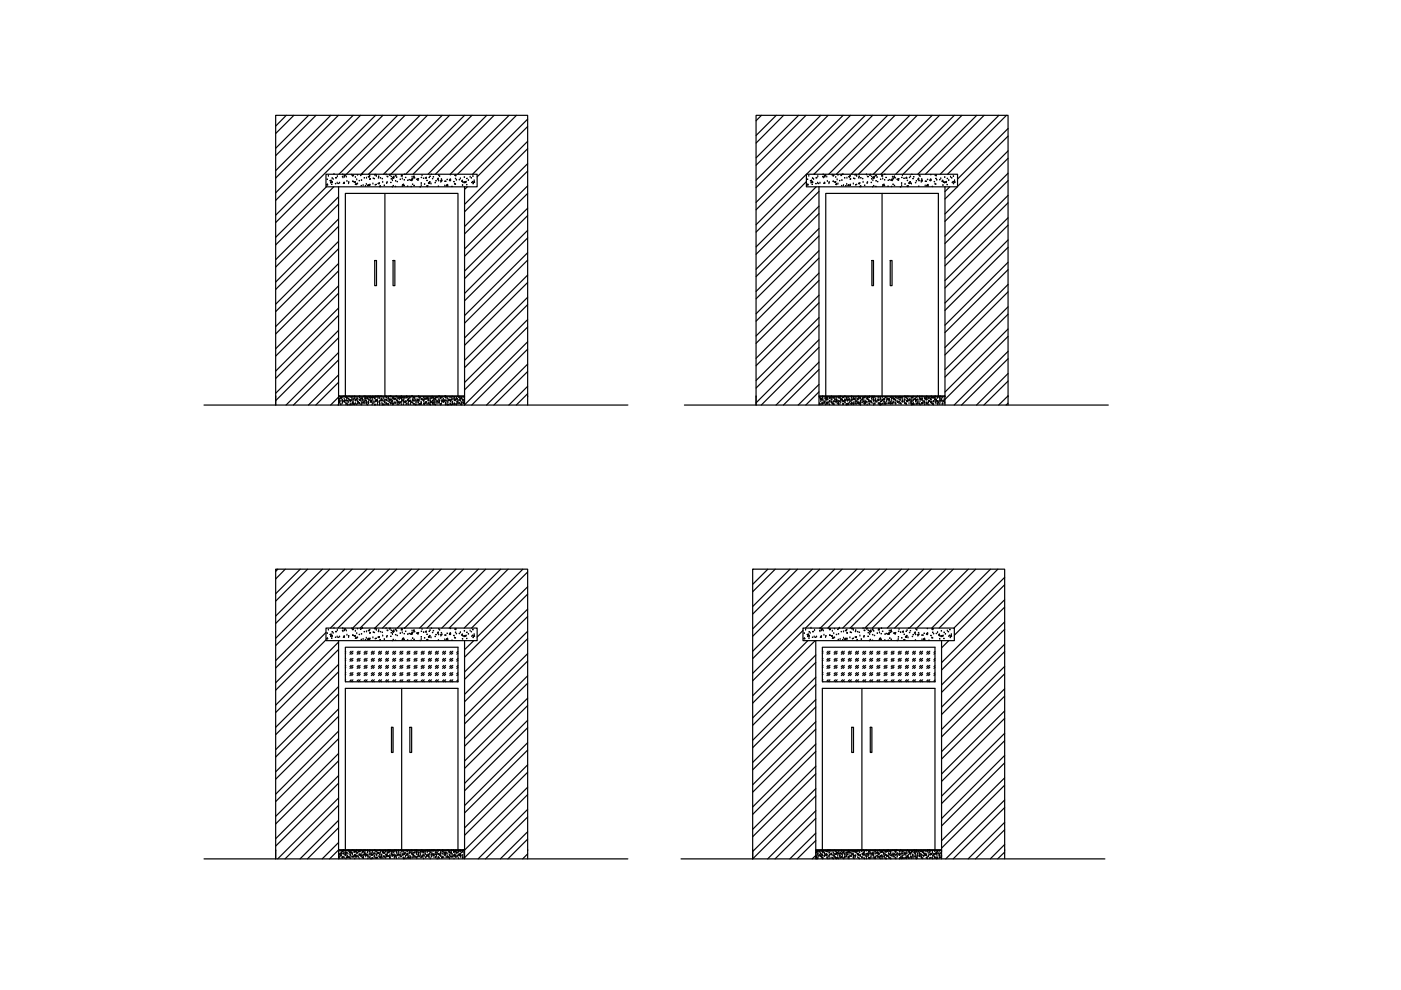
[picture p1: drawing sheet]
<svg xmlns="http://www.w3.org/2000/svg" width="297mm" height="210mm" viewBox="0 0 297 210" stroke-linecap="round" stroke-linejoin="round" font-family="sans-serif">
<!-- layer: 0 -->
<g fill="none" stroke="#000" stroke-width=".25">
<path d="M60.7 24.5l-2.3 2.2M62.3 24.5l-3.9 3.8M65.4 24.5l-7 6.9M67 24.5l-8.6 8.5M69.2 39.6l-10.8 10.7M69.4 39.2h.1M69.6 37.4h.1M70 38.3l.2-.1v.2zM70.1 38.8h.1M70.1 24.5l-11.7 11.7M70.4 38.5l.1 .2h-.3zM70.6 38h.1"/>
<path d="M70.8 39.6l-12.4 12.3M70.8 37h.1M71.5 38.8h.1M71.5 37.5h.1M71.7 24.5l-13.3 13.2M71.8 39.6h-2.7v-2.7h32.1v2.7h-2.7M71.8 39.6h26.7M71.8 39.6v46.3M72 38.8h.1M72.7 37.1h.1M72.7 37.7h.1M73 38.7v.2h-.2z"/>
<path d="M73 37.2l.2-.1-.1 .2zM73.4 37.5h.1M73.6 38.5h.1M73.9 38.9h.1M74.6 37.2h.1M74.8 37.4h.1M74.9 24.5l-16.5 16.4M75.1 38.6l.2-.1v.2zM75.3 37.6h.1M75.5 38.9l.1 .2h-.3zM75.6 38.1h.1M75.8 39h.1"/>
<path d="M76.4 24.5l-18 18M76.9 37h.1M77 39.4h.1M77.7 39.1h.1M77.7 37.8h.1M77.9 39.3l.2-.2v.3zM78.1 37.5l.2-.2v.3zM79.1 39h.1M79.5 36.9l-.1 .2h.3v-.2M79.6 24.5l-21.2 21.1M79.8 37.4h.1M80.2 38.9l.3-.1-.1 .2z"/>
<path d="M80.6 39.4l.1 .2h-.2zM81.1 38.7h.1M81.2 24.5l-22.8 22.7M81.9 37.1h.1M82.7 36.9v.2h-.2zM83.2 39.6h.1M83.2 38.3h.1M83.2 37.7l.3-.3v.3zM83.2 37.7l.3-.1-.1 .2zM84.3 24.5l-12.4 12.4M85.2 37.1l.1 .2h-.2zM85.3 38h.1"/>
<path d="M85.3 39.1h.3l-.1 .2zM85.9 24.5l-12.5 12.4M87 38.2l.3-.2v.3zM87.4 37.6h.1M87.8 37.3v.3l-.2-.1zM88.3 38l.3-.1-.1 .2zM89.1 24.5l-12.5 12.4M89.3 39.4h.1M89.5 37.2h.1M90.2 37.7l.2-.1v.2zM90.5 39.4h.2l-.1 .2zM90.6 24.5l-12.5 12.4"/>
<path d="M90.8 38.8l.3-.2v.3zM91.4 39h.1M91.4 36.9h.1M92.9 37.8v.2h-.2zM93.5 38.6h.1M93.5 38.3l.2-.1-.1 .2zM93.8 24.5l-12.5 12.4M94.3 39.4h.1M94.6 39.4l.3-.3v.3zM95.3 24.5l-12.4 12.4M95.4 38l.1 .2h-.2zM95.5 38.3h.1"/>
<path d="M96.4 39.1h.1M96.4 37.2l.3-.1-.1 .2zM97.6 37.9h.1M98 38.2l.1 .3-.2-.1zM98.5 38.7h.1M98.5 24.5l-12.5 12.4M98.5 39.6v46.3M98.6 38.6l.2-.1-.1 .2zM99.1 39.6l-.6 .6M99.7 37.6h.1M100.1 24.5l-12.5 12.4M100.5 38.3h.1"/>
<path d="M100.6 38.5v.2h-.2zM103.2 24.5l-12.5 12.4M104.8 24.5l-12.5 12.4M107.9 24.5l-12.5 12.4M109.5 24.5l-12.5 12.4M111.9 25.3l-11.7 11.6M111.9 30l-13.4 13.3M111.9 34.7l-13.4 13.3M111.9 39.4l-13.4 13.4M111.9 26.8l-10.7 10.7M111.9 31.5l-13.4 13.4M111.9 36.3l-13.4 13.3"/>
<path d="M161.4 24.5l-1.1 1.1M164.6 24.5l-4.3 4.2M166.1 24.5l-5.8 5.8M169.3 24.5l-9 9M170.9 24.5l-10.6 10.5M171 38.5l-10.7 10.7M171.3 39.2h.1M171.5 37.4h.1M171.8 38.3l.3-.1-.1 .2zM171.9 38.8h.1M172.3 38.5v.2h-.2zM172.5 38h.1"/>
<path d="M172.7 37h.1M173 39.6l-12.7 12.8M173.3 38.8h.1M173.4 37.5h.1M173.6 39.6h-2.6v-2.7h32v2.7h-2.7M173.6 39.6v46.3M173.6 39.6h26.7M173.8 38.8h.1M174 24.5l-13.7 13.7M174.5 37.1h.1M174.6 37.7h.1M174.8 38.7l.1 .2h-.2z"/>
<path d="M174.8 37.2l.3-.1-.1 .2zM175.3 37.5h.1M175.4 38.5h.1M175.6 24.5l-15.3 15.3M175.8 38.9h.1M176.4 37.2h.1M176.6 37.4h.1M176.9 38.6l.3-.1v.2zM177.2 37.6h.1M177.4 38.9v.2h-.2zM177.5 38.1h.1M177.7 39h.1"/>
<path d="M178.7 37h.1M178.8 24.5l-18.5 18.4M178.8 39.4h.1M179.5 39.1h.1M179.6 37.8h.1M179.8 39.3l.1-.2 .1 .3zM179.9 37.5l.3-.2-.1 .3zM180.3 24.5l-20 20M180.9 39h.1M181.4 36.9l-.1 .2h.3v-.2M181.6 37.4h.1M182.1 38.9l.2-.1-.1 .2z"/>
<path d="M182.5 39.4v.2h-.2zM183 38.7h.1M183.5 24.5l-23.2 23.2M183.7 37.1h.1M184.5 36.9l-.1 .2h.2v-.2M185 24.5l-12.4 12.4M185 39.6h.1M185.1 38.3h.1M185.1 37.7l.3-.3v.3zM185.1 37.7l.2-.1-.1 .2zM187.1 37.1v.2h-.2zM187.1 38h.1"/>
<path d="M187.2 39.1h.2v.2zM188.2 24.5l-12.5 12.4M189.1 38l.1 .3-.3-.1zM189.2 37.6h.1M189.6 37.3l.1 .3-.2-.1zM189.8 24.5l-12.5 12.4M190.2 38l.2-.1v.2zM191.2 39.4h.1M191.3 37.2h.1M192.2 37.6l.1 .2-.2-.1zM192.3 39.4h.3l-.1 .2zM192.9 24.5l-12.4 12.4"/>
<path d="M192.9 38.6l.1 .3-.3-.1zM193.2 39h.1M193.3 36.9h.1M194.5 24.5l-12.5 12.4M194.8 37.8v.2h-.2zM195.3 38.6h.1M195.3 38.3l.3-.1-.1 .2zM196.2 39.4h.1M196.5 39.4l.3-.3v.3zM197.3 38v.2h-.2zM197.4 38.3h.1M197.6 24.5l-12.4 12.4"/>
<path d="M198.2 39.1h.1M198.3 37.2l.2-.1v.2zM199.2 24.5l-12.4 12.4M199.5 37.9h.1M199.9 38.2v.3l-.2-.1zM200.3 38.7h.1M200.3 39.6v46.3M200.4 38.6l.3-.1-.1 .2zM201.4 39.6l-1.1 1M201.5 37.6h.1M202.3 24.5l-12.4 12.4M202.4 38.3h.1"/>
<path d="M202.4 38.5l.1 .2h-.2zM203 39.6l-2.7 2.6M203.9 24.5l-12.4 12.4M207.1 24.5l-12.5 12.4M208.6 24.5l-12.4 12.4M211.8 24.5l-12.5 12.4M213.4 24.5l-12.5 12.4M213.7 27.2l-10.7 10.8M213.7 32l-13.4 13.4M213.7 36.7l-13.4 13.4M213.7 28.9l-10.7 10.6M213.7 33.6l-13.4 13.3"/>
<path d="M213.7 38.3l-13.4 13.3M71.8 41.7l-13.4 13.4M71.8 46.4l-13.4 13.4M71.8 51.2l-13.4 13.3M71.8 55.9l-13.4 13.3M71.8 43.3l-13.4 13.3M71.8 48l-13.4 13.4M71.8 52.7l-13.4 13.4M71.8 57.4l-13.4 13.4M79.4 55.2h.4v5.4h-.4zM81.6 41v42.9M83.3 55.2h.4v5.4h-.4z"/>
<path d="M111.9 44.1l-13.4 13.4M111.9 48.8l-13.4 13.4M111.9 53.6l-13.4 13.3M111.9 58.3l-13.4 13.4M111.9 41l-13.4 13.3M111.9 45.7l-13.4 13.4M111.9 50.4l-13.4 13.4M111.9 55.1l-13.4 13.4M111.9 59.9l-13.4 13.3M173.6 43.7l-13.3 13.4M173.6 48.5l-13.3 13.3M173.6 53.2l-13.3 13.3"/>
<path d="M173.6 57.9l-13.3 13.3M173.6 40.6l-13.3 13.3M173.6 45.3l-13.3 13.4M173.6 50l-13.3 13.4M173.6 54.7l-13.3 13.4M173.6 59.5l-13.3 13.3M184.9 55.2h.3v5.4h-.3zM187 41v42.9M188.8 55.2h.3v5.4h-.3zM213.7 41.4l-13.4 13.4M213.7 46.2l-13.4 13.3M213.7 50.9l-13.4 13.3"/>
<path d="M213.7 55.6l-13.4 13.3M213.7 43l-13.4 13.4M213.7 47.7l-13.4 13.4M213.7 52.4l-13.4 13.4M213.7 57.2l-13.4 13.3M71.8 60.6l-13.4 13.3M71.8 65.3l-13.4 13.4M71.8 70l-13.4 13.4M71.8 74.7l-11.2 11.2M71.8 79.5l-6.4 6.4M71.8 62.2l-13.4 13.3M71.8 66.9l-13.4 13.3"/>
<path d="M71.8 71.6l-13.4 13.3M71.8 76.3l-9.6 9.6M111.9 63l-13.4 13.4M111.9 67.8l-13.4 13.3M111.9 72.5l-13.4 13.3M111.9 77.2l-8.7 8.7M111.9 64.6l-13.4 13.4M111.9 69.3l-13.4 13.4M111.9 74l-11.9 11.9M111.9 78.8l-7.2 7.1M173.6 62.6l-13.3 13.4M173.6 67.3l-13.3 13.4"/>
<path d="M173.6 72l-13.3 13.4M173.6 76.8l-9.1 9.1M173.6 64.2l-13.3 13.3M173.6 68.9l-13.3 13.4M173.6 73.6l-12.2 12.3M173.6 78.3l-7.5 7.6M213.7 60.3l-13.4 13.4M213.7 65.1l-13.4 13.3M213.7 69.8l-13.4 13.3M213.7 74.5l-11.4 11.4M213.7 79.2l-6.7 6.7M213.7 61.9l-13.4 13.4"/>
<path d="M213.7 66.6l-13.4 13.4M213.7 71.3l-13.4 13.4M213.7 76.1l-9.8 9.8M43.3 85.9h89.8M58.4 83.9v2v-61.4h53.5v61.4M71.8 84.2l-1.7 1.7M71.8 81.1l-4.8 4.8M71.8 85.8l-.1 .1M71.8 84.1h26.7M71.8 83.9h26.7M71.8 84.1h.1M71.9 85.5h.1"/>
<path d="M71.9 84.1h.1M72 84.9h.1M72 84.7h.1M72 85.3h.1M72 85.2h.1M72.1 85h.1M72.2 84.3h.1M72.2 84.5h.1M72.2 85.8h.1M72.3 84.5h.1M72.4 84.3h.1M72.4 84.5h.1"/>
<path d="M72.5 84.9h.1M72.5 84.3h.1M72.5 85.6h.1M72.5 85.2h.1M72.6 84.8h.1M72.6 85.4h.1M72.7 84.2h.1M72.7 85.2h.1M72.9 84.1h.1M72.9 85.1h.1M73 84.6h.1M73 85.3h.1"/>
<path d="M73 85.1h.1M73 85.2h.1M73.1 84.9h.1M73.2 84.1h.1M73.2 85h.1M73.2 84.1v-43.1h23.9v43.1M73.3 84.1h.1M73.3 85.5h.1M73.3 85.8h.1M73.3 84.2h.1M73.4 84.3h.1M73.4 85.7h.1"/>
<path d="M73.4 84.9h.1M73.5 85h.1M73.5 84.5h.1M73.6 85.8h.1M73.6 84.5h.1M73.7 85h.1M73.7 85.9h.1M73.8 85.4h.1M73.9 84.6h.1M73.9 85.3h.1M74 85h.1M74 85.9h.1"/>
<path d="M74 84.1h.1M74 84.8h.1M74.1 84.9h.1M74.2 84.9h.1M74.3 85.8h.1M74.3 85h.1M74.4 84.2h.1M74.4 85.2h.1M74.4 85.6h.1M74.4 84.9h.1M74.5 84.9h.1M74.5 85.8h.1"/>
<path d="M74.6 84.5h.1M74.7 84.9h.1M74.7 84.2h.1M74.7 85.5h.1M74.8 85.8h.1M74.8 85.5h.1M74.8 85.3h.1M74.8 84.6h.1M74.9 85.4h.1M74.9 84.9h.1M75 85.8h.1M75.1 84.1h.1"/>
<path d="M75.1 85.8h.1M75.1 84.6h.1M75.3 85.7h.1M75.3 84.2h.1M75.3 84.9h.1M75.3 85.6h.1M75.4 84.8h.1M75.4 85h.1M75.5 84.9h.1M75.6 85.8h.1M75.6 84.8h.1M75.7 84.5h.1"/>
<path d="M75.8 84.6h.1M75.8 85.7h.1M75.8 85.2h.1M75.9 84.7h.1M75.9 85.2h.1M75.9 85.6h.1M76 85.4h.1M76.1 84.2h.1M76.2 85.5h.1M76.2 84.9h.1M76.2 84.2h.1M76.2 85.6h.1"/>
<path d="M76.2 84.3h.1M76.3 85.6h.1M76.3 84.1h.1M76.4 84.7h.1M76.4 84.9h.1M76.5 85h.1M76.5 85.8h.1M76.5 84.5h.1M76.6 84.7h.1M76.7 84.6h.1M76.7 85.5h.1M76.7 85.8h.1"/>
<path d="M76.7 85.2h.1M76.8 84.5h.1M76.9 84.6h.1M76.9 84.9h.1M76.9 85.5h.1M77.1 85.4h.1M77.2 84.2h.1M77.2 85.5h.1M77.2 85.6h.1M77.2 84.9h.1M77.2 85.2h.1M77.3 84.5h.1"/>
<path d="M77.4 84.1h.1M77.5 84.5h.1M77.5 84.9h.1M77.6 84.2h.1M77.6 85.2h.1M77.6 84.6h.1M77.6 85.5h.1M77.7 85.4h.1M77.7 85h.1M77.7 85.6h.1M77.8 84.5h.1M77.8 85.8h.1"/>
<path d="M77.8 85.4h.1M77.9 84.5h.1M78 85.9h.1M78 84.6h.1M78.1 84.2h.1M78.1 85.6h.1M78.1 84.9h.1M78.1 85.3h.1M78.2 85.4h.1M78.3 84.4h.1M78.3 84.9h.1M78.5 84.4h.1"/>
<path d="M78.5 84.1h.1M78.6 85.2h.1M78.6 84.5h.1M78.6 85.3h.1M78.6 84.9h.1M78.7 85.2h.1M78.7 85.3h.1M78.8 84.4h.1M78.8 85h.1M78.8 85.2h.1M78.9 85.8h.1M79 84.9h.1"/>
<path d="M79 84.2h.1M79 84.5h.1M79.1 85.6h.1M79.1 84.3h.1M79.1 85.2h.1M79.2 84.3h.1M79.3 85.4h.1M79.4 85.9h.1M79.4 84.6h.1M79.4 84.3h.1M79.5 85.2h.1M79.5 84.5h.1"/>
<path d="M79.6 85.9h.1M79.6 85.2h.1M79.6 84.1h.1M79.7 84.9h.1M79.7 85.1h.1M79.7 84.2h.1M79.8 85h.1M79.9 85h.1M80 84.1h.1M80 84.9h.1M80 85.8h.1M80 85.5h.1"/>
<path d="M80 85.1h.1M80.1 84.5h.1M80.1 85.2h.1M80.2 84.1h.1M80.4 84.1h.1M80.4 84.5h.1M80.4 85.4h.1M80.5 85.9h.1M80.5 85.2h.1M80.5 85.6h.1M80.5 84.3h.1M80.5 85h.1"/>
<path d="M80.7 84.1h.1M80.7 85h.1M80.8 84.6h.1M80.8 84.9h.1M80.9 84.7h.1M80.9 84.8h.1M80.9 84.1h.1M81 85.5h.1M81 85h.1M81.1 85.9h.1M81.1 85.8h.1M81.2 84.9h.1"/>
<path d="M81.2 84.5h.1M81.4 85.8h.1M81.4 85.2h.1M81.4 84.5h.1M81.5 84.9h.1M81.5 85.4h.1M81.6 85.3h.1M81.7 84.9h.1M81.8 84.1h.1M81.8 85.8h.1M81.9 85.5h.1M81.9 84.8h.1"/>
<path d="M81.9 84.3h.1M81.9 84.9h.1M81.9 85.6h.1M81.9 84.4h.1M82 84.9h.1M82 85.8h.1M82.1 85h.1M82.2 85.8h.1M82.3 85.7h.1M82.3 84.6h.1M82.3 85.2h.1M82.3 84.5h.1"/>
<path d="M82.4 85.8h.1M82.5 84.8h.1M82.5 83.9v.2M82.6 84.7h.1M82.6 85.4h.1M82.6 84.9h.1M82.7 85h.1M82.8 84.8h.1M82.8 84.1h.1M82.8 85.7h.1M82.8 85.5h.1M82.9 84.7h.1"/>
<path d="M82.9 84.1h.1M83 85.6h.1M83 85.3h.1M83 84.9h.1M83.2 84.5h.1M83.2 85h.1M83.3 85.8h.1M83.3 85.2h.1M83.3 85.6h.1M83.3 84.3h.1M83.4 84.7h.1M83.4 85.7h.1"/>
<path d="M83.5 84.5h.1M83.6 84.6h.1M83.7 84.7h.1M83.7 84.8h.1M83.7 85.5h.1M83.7 85.4h.1M83.8 85.5h.1M83.8 84.7h.1M83.9 84.6h.1M83.9 85.5h.1M84 84.1h.1M84.1 85h.1"/>
<path d="M84.1 84.9h.1M84.2 84.4h.1M84.2 85.8h.1M84.2 85.1h.1M84.2 85.5h.1M84.3 85h.1M84.4 84.5h.1M84.4 85.3h.1M84.4 85.8h.1M84.5 85.4h.1M84.6 84.5h.1M84.7 85.5h.1"/>
<path d="M84.7 84.8h.1M84.7 85.4h.1M84.8 85.7h.1M84.8 84.3h.1M84.8 84.4h.1M84.9 85.4h.1M84.9 84.5h.1M85.1 84.4h.1M85.1 84.1h.1M85.1 84.7h.1M85.2 85.8h.1M85.2 85.1h.1"/>
<path d="M85.2 85.3h.1M85.2 84.9h.1M85.3 84.4h.1M85.4 85h.1M85.5 84.4h.1M85.5 85h.1M85.5 85.8h.1M85.5 85.1h.1M85.6 85.5h.1M85.6 84.8h.1M85.7 85.3h.1M85.7 84.5h.1"/>
<path d="M85.8 84.4h.1M85.8 85.2h.1M85.9 85.3h.1M86 85.4h.1M86 85.1h.1M86 84.4h.1M86.1 85.8h.1M86.1 85.2h.1M86.2 84.1h.1M86.2 85.7h.1M86.2 84.4h.1M86.3 84.3h.1"/>
<path d="M86.3 85.7h.1M86.4 84.9h.1M86.5 84.3h.1M86.5 85h.1M86.6 85.5h.1M86.6 84.7h.1M86.6 85.2h.1M86.6 85.8h.1M86.8 84.2h.1M86.8 84.5h.1M86.8 85.1h.1M86.9 85h.1"/>
<path d="M87 84.4h.1M87 85.8h.1M87 85.1h.1M87.1 85.4h.1M87.1 85.1h.1M87.2 84.1h.1M87.3 85.4h.1M87.4 84.1h.1M87.4 85.4h.1M87.4 84.7h.1M87.5 85.5h.1M87.5 84.9h.1"/>
<path d="M87.6 85h.1M87.6 84.4h.1M87.7 85.7h.1M87.7 84.4h.1M87.7 85h.1M87.8 85.8h.1M87.9 84.4h.1M88 85.8h.1M88 85.1h.1M88 84.7h.1M88 84.9h.1M88.1 85.9h.1"/>
<path d="M88.2 85.4h.1M88.4 85.8h.1M88.4 85h.1M88.4 85.4h.1M88.4 84.7h.1M88.4 85.1h.1M88.5 84.9h.1M88.7 84.9h.1M88.7 85.4h.1M88.8 85h.1M88.8 84.1h.1M88.8 85.1h.1"/>
<path d="M88.8 84.4h.1M88.8 85.8h.1M88.9 85.8h.1M89 84.8h.1M89 84.4h.1M89.1 85.8h.1M89.1 84.4h.1M89.1 85.7h.1M89.3 85.3h.1M89.4 85.4h.1M89.4 84.7h.1M89.4 85.7h.1"/>
<path d="M89.5 84.8h.1M89.7 84.7h.1M89.7 84.9h.1M89.8 85h.1M89.8 84.4h.1M89.8 85.7h.1M89.8 85.1h.1M89.9 85.7h.1M89.9 85h.1M90 85.6h.1M90 84.7h.1M90 85.8h.1"/>
<path d="M90.1 84.4h.1M90.2 85.4h.1M90.2 84.7h.1M90.2 85.5h.1M90.3 85.4h.1M90.3 85.6h.1M90.4 85.3h.1M90.5 84.7h.1M90.5 84.4h.1M90.5 85.8h.1M90.6 84.5h.1M90.6 84.6h.1"/>
<path d="M90.7 85h.1M90.7 84.4h.1M90.8 85.7h.1M90.8 85.5h.1M90.8 84.9h.1M90.9 84.8h.1M90.9 84.6h.1M91 85.5h.1M91 85h.1M91.1 85.8h.1M91.2 84.7h.1M91.2 84.4h.1"/>
<path d="M91.2 85.1h.1M91.3 85.4h.1M91.3 85.5h.1M91.3 85.9h.1M91.3 85.2h.1M91.4 84.5h.1M91.5 85.3h.1M91.6 84.5h.1M91.6 85.4h.1M91.6 84.4h.1M91.6 84.2h.1M91.7 85.7h.1"/>
<path d="M91.7 85h.1M91.7 85.4h.1M91.9 84.4h.1M91.9 85.4h.1M91.9 84.9h.1M92 85.8h.1M92.1 85h.1M92.1 84.7h.1M92.2 85.4h.1M92.2 85.8h.1M92.2 85.3h.1M92.3 84.4h.1"/>
<path d="M92.3 84.8h.1M92.4 84.4h.1M92.4 85.9h.1M92.4 84.8h.1M92.6 84.4h.1M92.6 85h.1M92.6 84.3h.1M92.6 85.3h.1M92.7 85.7h.1M92.7 85.3h.1M92.7 85.1h.1M92.8 84.4h.1"/>
<path d="M92.9 85.2h.1M93 84.9h.1M93 85.5h.1M93 84.1h.1M93.1 85.4h.1M93.1 84.7h.1M93.1 85.5h.1M93.2 85.2h.1M93.2 85h.1M93.2 83.9v.2M93.3 84.3h.1M93.3 85.8h.1"/>
<path d="M93.4 84.5h.1M93.4 84.4h.1M93.4 85.8h.1M93.5 85.9h.1M93.5 84.5h.1M93.5 84.2h.1M93.5 85h.1M93.5 84.3h.1M93.6 85.7h.1M93.7 85.2h.1M93.7 85.3h.1M93.8 84.8h.1"/>
<path d="M93.8 84.2h.1M93.8 85.1h.1M94 84.7h.1M94.1 85.3h.1M94.1 85.1h.1M94.1 84.9h.1M94.2 85.2h.1M94.3 84.1h.1M94.3 85h.1M94.4 84.3h.1M94.4 85.8h.1M94.5 85h.1"/>
<path d="M94.5 84.1h.1M94.5 85.5h.1M94.5 85.7h.1M94.5 84.2h.1M94.6 85.9h.1M94.6 84.4h.1M94.6 85h.1M94.8 85h.1M94.8 85.3h.1M94.8 85.8h.1M94.8 84.5h.1M94.9 85.9h.1"/>
<path d="M94.9 84.6h.1M95 85.3h.1M95.1 85.9h.1M95.1 84.9h.1M95.2 84.8h.1M95.2 84.9h.1M95.4 84.3h.1M95.4 85.8h.1M95.4 85h.1M95.4 85.6h.1M95.4 84.9h.1M95.5 85.8h.1"/>
<path d="M95.5 85.2h.1M95.6 84.9h.1M95.7 84.4h.1M95.7 85.9h.1M95.7 84.9h.1M95.9 85.3h.1M95.9 84.6h.1M95.9 84.2h.1M95.9 85.8h.1M95.9 85.5h.1M96 85.3h.1M96 85.5h.1"/>
<path d="M96 84.8h.1M96.1 85.8h.1M96.3 84.5h.1M96.3 85.8h.1M96.3 84.6h.1M96.3 84.3h.1M96.3 84.9h.1M96.4 85.6h.1M96.4 84.9h.1M96.4 85.7h.1M96.5 85h.1M96.5 84.8h.1"/>
<path d="M96.6 85.8h.1M96.6 84.9h.1M96.7 84.7h.1M96.8 84.4h.1M96.8 85.9h.1M96.8 85.3h.1M96.8 84.6h.1M96.8 85.7h.1M97 85.2h.1M97 84.7h.1M97.1 85.6h.1M97.1 85.3h.1"/>
<path d="M97.1 85.2h.1M97.3 84.9h.1M97.3 84.3h.1M97.3 85.6h.1M97.3 84.2h.1M97.4 85.6h.1M97.4 85.5h.1M97.4 84.3h.1M97.5 84.7h.1M97.5 84.9h.1M97.6 85h.1M97.7 84.6h.1"/>
<path d="M97.7 85.8h.1M97.7 84.5h.1M97.8 85.3h.1M97.8 84.6h.1M97.8 85.5h.1M97.9 84.4h.1M97.9 85.9h.1M97.9 84.6h.1M98 85.5h.1M98 84.9h.1M98.1 84.9h.1M98.2 85.3h.1"/>
<path d="M98.2 84.2h.1M98.2 84.9h.1M98.3 85.6h.1M98.3 85.5h.1M98.4 85.2h.1M98.5 84.5h.1M111.9 81.9l-4 4M111.9 83.5l-2.4 2.4M111.9 83.9v.2M145.1 85.9h89.9M160.3 83.9v2v-61.4h53.4v61.4M173.6 81.5l-4.4 4.4"/>
<path d="M173.6 83.1l-2.8 2.8M173.6 84.1h26.7M173.6 83.9h26.7M173.8 85.7h.1M173.8 84.4h.1M173.8 85.8h.1M173.9 84.7h.1M174 84.7h.1M174 85.2h.1M174 84.5h.1M174.1 85.8h.1M174.1 84.7h.1"/>
<path d="M174.1 84.9h.1M174.2 84.8h.1M174.3 85.6h.1M174.4 84.3h.1M174.4 84.8h.1M174.4 84.1h.1M174.4 84.7h.1M174.4 85.8h.1M174.5 85.5h.1M174.5 85.6h.1M174.5 85h.1M174.7 85.2h.1"/>
<path d="M174.7 85.5h.1M174.8 85.4h.1M174.9 84.6h.1M174.9 85.4h.1M174.9 85.1h.1M174.9 84.4h.1M175 85.8h.1M175.1 84.7h.1M175.1 84.1v-43.1h23.9v43.1M175.1 84.6h.1M175.2 84.4h.1M175.2 85.7h.1"/>
<path d="M175.2 85.5h.1M175.2 84.9h.1M175.4 84.5h.1M175.4 85.6h.1M175.4 85.5h.1M175.4 84.8h.1M175.5 84.3h.1M175.5 85.8h.1M175.5 84.7h.1M175.7 85.4h.1M175.8 85.2h.1M175.8 84.4h.1"/>
<path d="M175.9 85.8h.1M175.9 85.2h.1M175.9 84.5h.1M175.9 85.1h.1M176 85.1h.1M176.1 84.4h.1M176.2 85.3h.1M176.2 84.7h.1M176.3 85.4h.1M176.3 84.1h.1M176.3 85.5h.1M176.3 84.8h.1"/>
<path d="M176.3 84.4h.1M176.3 84.9h.1M176.4 85.3h.1M176.5 85.6h.1M176.6 84.3h.1M176.6 84.4h.1M176.6 85.8h.1M176.6 85.7h.1M176.7 85.3h.1M176.7 85.8h.1M176.8 85.1h.1M176.8 84.4h.1"/>
<path d="M176.9 85.8h.1M176.9 85.2h.1M177 84.7h.1M177 84.3h.1M177 84.8h.1M177.2 85.2h.1M177.2 84.8h.1M177.3 85.5h.1M177.3 84.3h.1M177.3 84.7h.1M177.4 85.2h.1M177.4 85.1h.1"/>
<path d="M177.4 84.9h.1M177.6 85.2h.1M177.6 85.6h.1M177.7 84.3h.1M177.7 85.4h.1M177.7 85.1h.1M177.7 84.4h.1M177.7 85.8h.1M177.8 85.8h.1M177.8 84.2h.1M177.8 85.5h.1M178 84.2h.1"/>
<path d="M178 85.2h.1M178 84.4h.1M178.1 85.8h.1M178.1 85.1h.1M178.1 84.5h.1M178.2 84.7h.1M178.3 85.4h.1M178.3 84.1h.1M178.3 85.1h.1M178.4 84.7h.1M178.6 85h.1M178.6 84.9h.1"/>
<path d="M178.6 84.4h.1M178.7 85.8h.1M178.7 85.1h.1M178.7 85.6h.1M178.8 85.1h.1M178.8 85.8h.1M178.8 84.3h.1M178.8 85.2h.1M179.1 84.9h.1M179.1 85.2h.1M179.1 84.1h.1M179.1 84.7h.1"/>
<path d="M179.1 85.5h.1M179.2 85.4h.1M179.2 84.2h.1M179.3 84.9h.1M179.4 85.8h.1M179.5 84.5h.1M179.5 84.7h.1M179.5 85.8h.1M179.6 84.9h.1M179.6 84.4h.1M179.6 85.8h.1M179.6 85.1h.1"/>
<path d="M179.7 84.8h.1M179.8 85.6h.1M179.9 85.8h.1M179.9 84.8h.1M179.9 84.9h.1M179.9 84.3h.1M180 85.8h.1M180 84.8h.1M180.1 85.4h.1M180.1 84.7h.1M180.2 84.8h.1M180.2 85.2h.1"/>
<path d="M180.2 85.1h.1M180.4 85.7h.1M180.5 84.8h.1M180.5 84.4h.1M180.5 85.7h.1M180.6 85.8h.1M180.6 85h.1M180.6 85.5h.1M180.6 84.1h.1M180.6 84.7h.1M180.8 84.8h.1M180.8 85.7h.1"/>
<path d="M180.9 85.6h.1M180.9 84.5h.1M181 85.8h.1M181 84.5h.1M181 84.7h.1M181 85.4h.1M181 84.3h.1M181.1 85.7h.1M181.2 84.7h.1M181.3 84.8h.1M181.3 85.6h.1M181.3 85.2h.1"/>
<path d="M181.5 85.1h.1M181.5 84.4h.1M181.5 84.7h.1M181.5 85.8h.1M181.5 85.6h.1M181.6 85.2h.1M181.7 85.2h.1M181.8 84.7h.1M181.8 85.5h.1M181.9 84.8h.1M181.9 84.7h.1M181.9 84.6h.1"/>
<path d="M182 85.4h.1M182 84.2h.1M182 85.6h.1M182 85.5h.1M182.1 84.2h.1M182.1 84.6h.1M182.1 84.3h.1M182.2 85.7h.1M182.3 85.5h.1M182.4 85.8h.1M182.4 84.5h.1M182.4 84.4h.1"/>
<path d="M182.4 85.7h.1M182.4 85h.1M182.4 85.2h.1M182.4 85.9h.1M182.5 85.5h.1M182.7 84.8h.1M182.7 85.4h.1M182.8 84.9h.1M182.9 84.7h.1M182.9 85.4h.1M182.9 84.5h.1M183 84.8h.1"/>
<path d="M183.1 84.4h.1M183.1 85.2h.1M183.2 85.6h.1M183.2 85.3h.1M183.2 84.3h.1M183.3 85.7h.1M183.3 84.3h.1M183.4 85.7h.1M183.4 85h.1M183.4 84.4h.1M183.4 85.3h.1M183.4 84.2h.1"/>
<path d="M183.5 85.5h.1M183.5 85.6h.1M183.5 85.2h.1M183.7 85.3h.1M183.8 85.3h.1M183.8 84.7h.1M183.8 85.8h.1M183.8 84.6h.1M183.9 84.4h.1M184 84.7h.1M184.1 84.3h.1M184.1 84.8h.1"/>
<path d="M184.2 85.2h.1M184.2 84.9h.1M184.3 85h.1M184.3 84.3h.1M184.3 85.6h.1M184.3 85.7h.1M184.3 83.9v.2M184.4 85.2h.1M184.4 85.7h.1M184.4 84.3h.1M184.5 85.2h.1M184.6 85.2h.1"/>
<path d="M184.7 85.2h.1M184.8 85.3h.1M184.8 84.7h.1M184.8 84.2h.1M184.9 84.2h.1M184.9 85.5h.1M184.9 84.3h.1M185 84.2h.1M185.1 84.7h.1M185.2 85.1h.1M185.2 85h.1M185.2 84.3h.1"/>
<path d="M185.2 84.8h.1M185.2 85.9h.1M185.2 84.6h.1M185.3 85.7h.1M185.3 85.1h.1M185.3 84.1h.1M185.4 85.6h.1M185.5 84.3h.1M185.5 85.7h.1M185.6 84.9h.1M185.6 85h.1M185.7 84.7h.1"/>
<path d="M185.7 84.9h.1M185.7 85.3h.1M185.8 85.2h.1M186 85.2h.1M186.1 84.9h.1M186.2 84.9h.1M186.2 84.3h.1M186.2 84.7h.1M186.2 85.7h.1M186.3 84.9h.1M186.3 84.2h.1M186.3 84.8h.1"/>
<path d="M186.3 85.5h.1M186.4 85.6h.1M186.4 85.8h.1M186.5 85.6h.1M186.6 84.9h.1M186.6 84.3h.1M186.6 84.6h.1M186.6 85.8h.1M186.6 85.7h.1M186.7 85.3h.1M186.7 85.9h.1M186.7 84.6h.1"/>
<path d="M186.9 85.2h.1M186.9 85.8h.1M187 84.9h.1M187.1 84.3h.1M187.1 84.8h.1M187.1 85.7h.1M187.1 85h.1M187.3 84.8h.1M187.3 84.7h.1M187.4 85.7h.1M187.4 85.2h.1M187.4 84.8h.1"/>
<path d="M187.4 85.3h.1M187.6 84.6h.1M187.6 84.8h.1M187.6 85.6h.1M187.6 85.3h.1M187.6 85.7h.1M187.7 84.3h.1M187.7 85.7h.1M187.8 85.6h.1M187.8 84.3h.1M187.9 85.7h.1M188 85.2h.1"/>
<path d="M188 84.9h.1M188 84.3h.1M188 84.7h.1M188.1 85.6h.1M188.1 84.6h.1M188.2 84.7h.1M188.4 85.6h.1M188.4 84.7h.1M188.5 84.9h.1M188.5 85.3h.1M188.5 84.6h.1M188.5 84.7h.1"/>
<path d="M188.5 85.6h.1M188.5 84.8h.1M188.5 85h.1M188.7 85.6h.1M188.8 84.3h.1M188.8 85.5h.1M188.8 85.7h.1M188.8 85.3h.1M189 84.9h.1M189 84.2h.1M189 85.6h.1M189 84.6h.1"/>
<path d="M189.1 85.2h.1M189.2 84.6h.1M189.2 85.6h.1M189.2 84.3h.1M189.3 85.7h.1M189.3 85.5h.1M189.4 84.6h.1M189.5 85.2h.1M189.5 84.5h.1M189.5 85.5h.1M189.5 84.7h.1M189.5 84.6h.1"/>
<path d="M189.6 84.7h.1M189.7 84.8h.1M189.8 85.4h.1M189.8 85.6h.1M189.9 84.2h.1M189.9 85.6h.1M189.9 84.9h.1M189.9 84.4h.1M189.9 85.7h.1M189.9 84.3h.1M190.1 84.4h.1M190.2 85.2h.1"/>
<path d="M190.3 85.3h.1M190.4 84.6h.1M190.4 85.2h.1M190.4 85.3h.1M190.4 84.4h.1M190.6 84.7h.1M190.6 85.6h.1M190.6 84.3h.1M190.7 84.4h.1M190.7 85.3h.1M190.8 84.8h.1M190.8 84.2h.1"/>
<path d="M190.9 85.6h.1M190.9 84.9h.1M190.9 84.3h.1M191 84.7h.1M191 84.3h.1M191.1 84.3h.1M191.1 85.7h.1M191.2 85.2h.1M191.3 85.2h.1M191.3 84.6h.1M191.3 84.9h.1M191.4 84.3h.1"/>
<path d="M191.4 85h.1M191.4 85.2h.1M191.7 85.2h.1M191.7 84.7h.1M191.7 85.3h.1M191.8 84.2h.1M191.8 85.6h.1M191.8 84.9h.1M191.9 84.2h.1M191.9 84.8h.1M192 85.6h.1M192.1 84.2h.1"/>
<path d="M192.1 84.3h.1M192.1 85.7h.1M192.2 85.1h.1M192.2 85.7h.1M192.3 85.2h.1M192.3 84.5h.1M192.3 84.1h.1M192.4 85.1h.1M192.4 84.7h.1M192.4 85.2h.1M192.5 84.7h.1M192.7 84.9h.1"/>
<path d="M192.7 84.2h.1M192.7 85h.1M192.7 85.6h.1M192.8 85h.1M192.9 84.7h.1M193 84.8h.1M193.1 85.6h.1M193.1 85.3h.1M193.2 84.9h.1M193.2 85.2h.1M193.2 84.5h.1M193.2 85.4h.1"/>
<path d="M193.2 85.9h.1M193.2 84.3h.1M193.3 85.7h.1M193.3 84.9h.1M193.4 84.4h.1M193.5 85.8h.1M193.5 85.7h.1M193.5 85.2h.1M193.5 84.4h.1M193.6 84.2h.1M193.6 84.9h.1M193.7 84.9h.1"/>
<path d="M193.7 85.5h.1M193.7 85.8h.1M193.8 84.7h.1M194 85.8h.1M194 84.7h.1M194.1 84.5h.1M194.1 85.2h.1M194.1 84.8h.1M194.2 85h.1M194.3 85.6h.1M194.3 85.1h.1M194.3 84.8h.1"/>
<path d="M194.3 84.3h.1M194.4 85.7h.1M194.5 84.1h.1M194.6 85.5h.1M194.6 84.8h.1M194.6 85.4h.1M194.6 85.7h.1M194.6 85.2h.1M194.9 85.7h.1M194.9 84.4h.1M195 85.8h.1M195 83.9v.2"/>
<path d="M195.1 85.2h.1M195.1 84.5h.1M195.1 84.7h.1M195.1 85.9h.1M195.2 84.8h.1M195.3 84.7h.1M195.4 84.8h.1M195.4 85.6h.1M195.5 84.9h.1M195.5 84.1h.1M195.5 85.7h.1M195.5 84.3h.1"/>
<path d="M195.5 85.5h.1M195.6 85.5h.1M195.6 84.7h.1M195.7 85h.1M195.7 85.2h.1M195.9 85.5h.1M196 85.2h.1M196 84.5h.1M196 85.4h.1M196 85.8h.1M196 84.6h.1M196.1 85.4h.1"/>
<path d="M196.2 84.7h.1M196.2 84.6h.1M196.3 84.8h.1M196.3 84.4h.1M196.4 85.5h.1M196.4 85.7h.1M196.4 84.4h.1M196.5 84.8h.1M196.5 84.1h.1M196.5 85.6h.1M196.5 85.5h.1M196.5 84.5h.1"/>
<path d="M196.6 84.3h.1M196.6 85.7h.1M196.7 84.7h.1M196.8 85.4h.1M196.9 84.5h.1M196.9 85.2h.1M196.9 85.8h.1M197 84.4h.1M197.1 85.1h.1M197.2 84.4h.1M197.3 84.7h.1M197.3 85.3h.1"/>
<path d="M197.4 84.8h.1M197.4 85.5h.1M197.4 85.4h.1M197.5 84.4h.1M197.5 84.1h.1M197.5 85.3h.1M197.6 85.6h.1M197.7 84.3h.1M197.7 85.7h.1M197.8 84.4h.1M197.8 85.3h.1M197.8 85.7h.1"/>
<path d="M197.9 84.4h.1M197.9 85.8h.1M197.9 85.1h.1M197.9 84.3h.1M198 85.2h.1M198.1 84.3h.1M198.1 84.7h.1M198.2 84.8h.1M198.3 84.1h.1M198.3 85.2h.1M198.3 85.5h.1M198.3 84.8h.1"/>
<path d="M198.4 84.3h.1M198.4 84.7h.1M198.4 85.2h.1M198.5 84.8h.1M198.5 85.1h.1M198.7 85.6h.1M198.7 85.2h.1M198.8 84.4h.1M198.8 84.3h.1M198.8 85.8h.1M198.8 85.1h.1M198.8 85.7h.1"/>
<path d="M198.9 85.4h.1M198.9 84.2h.1M199 85.5h.1M199.1 84.2h.1M199.1 85.2h.1M199.2 84.4h.1M199.2 84.8h.1M199.2 85.1h.1M199.2 85.8h.1M199.3 85.5h.1M199.3 84.5h.1M199.4 84.1h.1"/>
<path d="M199.4 85.1h.1M199.5 84.7h.1M199.6 84.8h.1M199.7 85.1h.1M199.7 84.4h.1M199.7 85h.1M199.8 85.8h.1M199.8 85.6h.1M199.9 84.3h.1M199.9 85.7h.1M199.9 85.1h.1M200 85.2h.1"/>
<path d="M200.2 84.7h.1M200.2 84.9h.1M200.2 85.2h.1M200.2 85.5h.1M200.3 84.1h.1M200.3 85.5h.1M200.3 84.2h.1M213.7 84.1v-.2l-2 2M213.7 80.8l-5.1 5.1M213.7 85.5l-.4 .4M58.9 120.7l-.5 .4M60.5 120.7l-2.1 2.1"/>
<path d="M63.7 120.7l-5.3 5.2M65.2 120.7l-6.8 6.8M68.4 120.7l-10 9.9M69.1 134.1l-10.7 10.7M69.1 135.7l-10.7 10.6M69.4 135.4h.1M69.6 133.6h.1M69.9 120.7l-11.5 11.5M70 134.5l.2-.1v.2zM70.1 135h.1M70.2 134.9l.2-.2 .1 .2zM70.6 134.3h.1"/>
<path d="M70.8 133.2h.1M71.5 135.1h.1M71.5 133.7h.1M71.8 135.8h-2.7v-2.6h32.1v2.6h-2.7M71.8 136.1l-13.4 13.4M71.8 137.7l-13.4 13.4M71.8 135.8v46.3M71.8 135.8h26.7M72 135.1h.1M72.7 133.3h.1M72.7 133.9h.1M73 134.9v.2h-.2z"/>
<path d="M73 133.4l.2-.1-.1 .2zM73.1 120.7l-14.7 14.6M73.2 137.2h23.9v7.4h-23.9zM73.3 138.1l-.1 .1M73.3 139.6l-.1 .1M73.3 138.5h-.1M73.3 140l-.1 .1M73.4 133.8h.1M73.6 134.7h.1M73.9 135.2h.1M74.5 138.1l-.3 .2M74.5 139.6l-.3 .3"/>
<path d="M74.6 133.3h.1M74.7 120.7l-16.3 16.2M74.8 133.5h.1M74.8 138.1l-.6 .6M74.8 139.6l-.6 .6M74.8 138.5l-.2 .2M74.8 140l-.2 .2M75.1 134.8l.2-.1v.2zM75.3 133.8h.1M75.5 135.1l.1 .2h-.3zM75.6 134.4h.1M75.8 135.2h.1"/>
<path d="M76 138.1l-.3 .2M76 139.6l-.3 .3M76.4 138.1l-.7 .6M76.4 139.6l-.7 .6M76.4 138.5l-.3 .2M76.4 140l-.3 .2M76.9 133.2h.1M77 135.6h.1M77.5 138.1l-.3 .2M77.5 139.6l-.3 .3M77.7 135.3h.1M77.7 134h.1"/>
<path d="M77.8 120.7l-19.4 19.4M77.8 138.1l-.6 .6M77.8 139.6l-.6 .6M77.8 138.5l-.2 .2M77.8 140l-.2 .2M78.1 135.3v.3l-.2-.1zM78.1 133.7l.2-.2v.3zM79 138.1l-.3 .2M79 139.6l-.3 .3M79.1 135.2h.1M79.4 138.1l-.7 .6M79.4 139.6l-.7 .6"/>
<path d="M79.4 138.5l-.3 .2M79.4 140l-.3 .2M79.4 120.7l-21 20.9M79.8 133.6h.1M80.2 135.1l.3-.1-.1 .2zM80.5 138.1l-.3 .2M80.5 139.6l-.3 .3M80.6 135.6l.1 .2h-.2zM80.9 138.1l-.7 .6M80.9 139.6l-.7 .6M80.9 138.5l-.3 .2M80.9 140l-.3 .2"/>
<path d="M81.1 134.9h.1M81.9 133.3h.1M82 138.1l-.2 .2M82 139.6l-.2 .3M82.4 138.1l-.6 .6M82.4 139.6l-.6 .6M82.4 138.5l-.3 .2M82.4 140l-.3 .2M82.5 120.7l-12.5 12.5M82.7 133.2v.1h-.2zM83.2 135.8h.1M83.2 134.5h.1"/>
<path d="M83.2 133.8l.3-.2v.3zM83.2 133.9l.3-.1-.1 .3zM83.5 138.1l-.2 .2M83.5 139.6l-.2 .3M83.9 138.1l-.6 .6M83.9 139.6l-.6 .6M83.9 138.5l-.3 .2M83.9 140l-.3 .2M84.1 120.7l-12.4 12.5M85 138.1l-.2 .2M85 139.6l-.2 .3M85.2 133.3l.1 .2h-.2z"/>
<path d="M85.3 134.2h.1M85.3 135.4l.3-.1-.1 .2zM85.4 138.1l-.6 .6M85.4 139.6l-.6 .6M85.4 138.5l-.2 .2M85.4 140l-.2 .2M86.6 138.1l-.3 .2M86.6 139.6l-.3 .3M86.9 138.1l-.6 .6M86.9 139.6l-.6 .6M86.9 138.5l-.2 .2M86.9 140l-.2 .2"/>
<path d="M87 134.4l.3-.2v.3zM87.2 120.7l-12.4 12.5M87.4 133.8h.1M87.8 133.5v.3h-.2zM88 138.1l-.2 .2M88 139.6l-.2 .3M88.3 134.2l.3-.1-.1 .3zM88.4 138.1l-.6 .6M88.4 139.6l-.6 .6M88.4 138.5l-.2 .2M88.4 140l-.2 .2M88.8 120.7l-12.4 12.5"/>
<path d="M89.3 135.6h.1M89.5 133.5h.1M89.6 138.1l-.3 .2M89.6 139.6l-.3 .3M89.9 138.5l-.2 .2M89.9 138.1l-.6 .6M89.9 139.6l-.6 .6M89.9 140l-.2 .2M90.2 134l.2-.2v.2zM90.5 135.7l.2-.1-.1 .2zM91.1 134.7v.4l-.3-.1zM91.1 138.1l-.3 .2"/>
<path d="M91.1 139.6l-.3 .3M91.4 135.2h.1M91.4 133.2h.1M91.5 138.1l-.7 .6M91.5 139.6l-.7 .6M91.5 138.5l-.3 .2M91.5 140l-.3 .2M92 120.7l-12.6 12.6h.3v-.1M92.6 138.1l-.3 .2M92.6 139.6l-.3 .3M92.9 134v.2h-.2zM92.9 138.1l-.6 .6"/>
<path d="M92.9 139.6l-.6 .6M92.9 138.5l-.2 .2M92.9 140l-.2 .2M93.5 134.9h.1M93.5 134.5l.2-.1-.1 .2zM93.5 120.7l-12.4 12.5M94.1 138.1l-.3 .2M94.1 139.6l-.3 .3M94.3 135.7h.1M94.5 138.1l-.7 .6M94.5 139.6l-.7 .6M94.5 138.5l-.3 .2"/>
<path d="M94.5 140l-.3 .2M94.6 135.6l.3-.3v.4zM95.4 134.2l.1 .2h-.2zM95.5 134.5h.1M95.6 138.1l-.2 .2M95.6 139.6l-.2 .3M96 138.1l-.6 .6M96 139.6l-.6 .6M96 138.5l-.3 .2M96 140l-.3 .2M96.4 135.3h.1M96.4 133.4l.3-.1-.1 .2z"/>
<path d="M96.7 120.7l-12.5 12.5M97.1 138.5l-.3 .2M97.1 140l-.3 .2M97.1 138.1l-.3 .2M97.1 139.6l-.3 .3M97.6 134.1h.1M98 134.4l.1 .3-.2-.1zM98.3 120.7l-12.5 12.5M98.5 134.9h.1M98.5 135.8v46.3M98.6 134.8l.2-.1-.1 .2zM99.7 133.8h.1"/>
<path d="M100.4 135.8l-1.9 1.9M100.5 134.6h.1M100.6 134.7v.2h-.2zM101.4 120.7l-12.4 12.5M103 120.7l-12.5 12.5M106.2 120.7l-12.5 12.5M107.7 120.7l-12.5 12.5M110.9 120.7l-12.5 12.5M111.9 124.4l-10.7 10.7M111.9 129.1l-13.4 13.4M111.9 133.8l-13.4 13.4M111.9 138.6l-13.4 13.3"/>
<path d="M111.9 121.3l-11.9 11.9M111.9 126l-13.4 13.3M111.9 130.7l-13.4 13.3M111.9 135.4l-13.4 13.4M159.7 120.7l-.1 .1M162.8 120.7l-3.2 3.2M164.4 120.7l-4.8 4.8M167.5 120.7l-7.9 7.9M169.1 120.7l-9.5 9.5M170.3 133.7l-10.7 10.6M170.5 135.4h.1M170.8 133.6h.1"/>
<path d="M171.1 134.5l.3-.1-.1 .2zM171.2 135h.1M171.3 135.8l-11.7 11.7M171.6 134.7v.2h-.2zM171.8 134.3h.1M171.9 133.2h.1M172.2 120.7l-12.6 12.6M172.6 135.1h.1M172.7 133.7h.1M172.8 135.8l-13.2 13.3M173 135.8h-2.7v-2.6h32v2.6h-2.7M173 138.9l-13.4 13.3"/>
<path d="M173 135.8h26.6M173 135.8v46.3M173.1 135.1h.1M173.8 120.7l-14.2 14.2M173.8 133.9h.1M173.8 133.3h.1M174.1 134.9v.2h-.2zM174.1 133.4l.3-.1-.1 .2zM174.4 137.2h23.8v7.4h-23.8zM174.5 138.1l-.1 .1M174.5 139.6l-.1 .1M174.5 138.5h-.1"/>
<path d="M174.5 140l-.1 .1M174.6 133.8h.1M174.7 134.7h.1M175 135.2h.1M175.6 138.1l-.3 .2M175.6 139.6l-.3 .3M175.8 133.3h.1M175.9 133.5h.1M176 138.1l-.7 .6M176 139.6l-.7 .6M176 138.5l-.3 .2M176 140l-.3 .2"/>
<path d="M176.3 134.8l.2-.1-.1 .2zM176.5 133.8h.1M176.6 135.1l.1 .2h-.2zM176.8 134.4h.1M176.9 135.2h.1M177 120.7l-17.4 17.4M177.1 138.1l-.2 .2M177.1 139.6l-.2 .3M177.5 138.1l-.6 .6M177.5 139.6l-.6 .6M177.5 138.5l-.3 .2M177.5 140l-.3 .2"/>
<path d="M178 133.2h.1M178.1 135.6h.1M178.5 120.7l-18.9 18.9M178.6 138.1l-.2 .2M178.6 139.6l-.2 .3M178.8 134h.1M178.8 135.3h.1M179 138.1l-.6 .6M179 139.6l-.6 .6M179 138.5l-.2 .2M179 140l-.2 .2M179.2 135.3l.1 .3-.2-.1z"/>
<path d="M179.2 133.7l.3-.2-.1 .3zM180.1 138.1l-.2 .2M180.1 139.6l-.2 .3M180.2 135.2h.1M180.5 138.1l-.6 .6M180.5 139.6l-.6 .6M180.5 138.5l-.3 .2M180.5 140l-.3 .2M180.7 133.2l-.2 .1h.4l-.1-.1M180.9 133.6h.1M181.4 135.1l.2-.1v.2zM181.6 139.6l-.2 .3"/>
<path d="M181.6 138.1l-.2 .2M181.7 120.7l-22.1 22.1M181.8 135.6v.2h-.2zM182 138.1l-.6 .6M182 139.6l-.6 .6M182 138.5l-.2 .2M182 140l-.2 .2M182.3 134.9h.1M183 133.3h.1M183.2 138.1l-.3 .2M183.2 139.6l-.3 .3M183.2 120.7l-12.4 12.5"/>
<path d="M183.5 138.1l-.6 .6M183.5 139.6l-.6 .6M183.5 138.5l-.2 .2M183.5 140l-.2 .2M183.7 133.3l.1-.1 .1 .1zM184.3 135.8h.1M184.3 133.8l.3-.2 .1 .3zM184.3 133.9l.3-.1-.1 .3zM184.4 134.5h.1M184.6 138.1l-.2 .2M184.6 139.6l-.2 .3M185 138.1l-.6 .6"/>
<path d="M185 139.6l-.6 .6M185 138.5l-.2 .2M185 140l-.2 .2M186.2 138.1l-.3 .2M186.2 139.6l-.3 .3M186.4 133.3v.2h-.2zM186.4 120.7l-12.5 12.5M186.5 134.2h.1M186.5 135.4l.2-.1v.2zM186.5 138.1l-.6 .6M186.5 139.6l-.6 .6M186.5 138.5l-.2 .2"/>
<path d="M186.5 140l-.2 .2M187.7 138.1l-.3 .2M187.7 139.6l-.3 .3M188 120.7l-12.5 12.5M188.1 138.1l-.7 .6M188.1 139.6l-.7 .6M188.1 138.5l-.3 .2M188.1 140l-.3 .2M188.2 134.4l.3-.2v.3zM188.5 133.8h.1M188.8 133.8l.2-.3v.3zM189.2 138.1l-.2 .2"/>
<path d="M189.2 139.6l-.2 .3M189.5 134.2l.2-.1-.1 .3zM189.6 138.1l-.6 .6M189.6 139.6l-.6 .6M189.6 138.5l-.3 .2M189.6 140l-.3 .2M190.4 135.6h.1M190.6 133.5h.1M190.7 138.1l-.3 .2M190.7 139.6l-.3 .3M191.1 138.1l-.7 .6M191.1 139.6l-.7 .6"/>
<path d="M191.1 138.5l-.3 .2M191.1 140l-.3 .2M191.1 120.7l-12.4 12.5M191.5 133.8v.2h-.2zM191.6 135.7l.2-.1v.2zM192.2 134.7l.1 .4-.3-.1zM192.2 138.1l-.2 .2M192.2 139.6l-.2 .3M192.5 135.2h.1M192.6 133.2h.1M192.6 138.1l-.6 .6M192.6 139.6l-.6 .6"/>
<path d="M192.6 138.5l-.3 .2M192.6 140l-.3 .2M192.7 120.7l-12.5 12.5M193.7 138.1l-.2 .2M193.7 139.6l-.2 .3M194 134l.1 .2h-.2zM194.1 138.1l-.6 .6M194.1 139.6l-.6 .6M194.1 138.5l-.2 .2M194.1 140l-.2 .2M194.6 134.9h.1M194.6 134.5l.2-.1v.2z"/>
<path d="M195.2 138.1l-.2 .2M195.2 139.6l-.2 .3M195.5 135.7h.1M195.6 138.1l-.6 .6M195.6 139.6l-.6 .6M195.6 138.5l-.2 .2M195.6 140l-.2 .2M195.9 120.7l-12.5 12.5M196 135.3l.1 .4-.3-.1zM196.6 134.2v.2h-.2zM196.7 134.5h.1M196.8 138.1l-.3 .2"/>
<path d="M196.8 139.6l-.3 .3M197.1 138.1l-.6 .6M197.1 139.6l-.6 .6M197.1 138.5l-.2 .2M197.1 140l-.2 .2M197.4 120.7l-12.5 12.5M197.6 135.3h.1M197.6 133.4l.3-.1-.1 .2zM198.2 138.5l-.2 .2M198.2 140l-.2 .2M198.2 138.1l-.2 .2M198.2 139.6l-.2 .3"/>
<path d="M198.8 134.1h.1M199.2 134.4v.3l-.2-.1zM199.6 134.9h.1M199.6 135.8v46.3M199.7 134.8l.3-.1-.1 .2zM200.6 120.7l-12.5 12.5M200.9 133.8h.1M201.2 135.8l-1.6 1.6M201.7 134.6h.1M201.7 134.7v.2h-.2zM202.1 120.7l-12.4 12.5M205.3 120.7l-12.5 12.5"/>
<path d="M206.9 120.7l-12.5 12.5M210 120.7l-12.4 12.5M211.6 120.7l-12.5 12.5M213 122.4l-10.7 10.8M213 127.2l-13.4 13.3M213 131.9l-13.4 13.3M213 136.6l-13.4 13.3M213 124l-10.7 10.7M213 128.7l-13.4 13.4M213 133.4l-13.4 13.4M213 138.2l-13.4 13.3M71.8 140.9l-13.4 13.3"/>
<path d="M71.8 145.6l-13.4 13.3M71.8 150.3l-13.4 13.3M71.8 155l-13.4 13.4M71.8 159.8l-13.4 13.3M71.8 142.4l-13.4 13.4M71.8 147.1l-13.4 13.4M71.8 151.9l-13.4 13.3M71.8 156.6l-13.4 13.4M73.3 141.1l-.1 .1M73.3 142.6l-.1 .1M73.3 144.1l-.1 .1M73.3 141.5l-.1 .1"/>
<path d="M73.3 143l-.1 .1M73.3 144.5v.1M74.5 141.1l-.3 .2M74.5 142.6l-.3 .3M74.5 144.1l-.3 .3M74.8 144.1l-.4 .5M74.8 141.1l-.6 .6M74.8 142.6l-.6 .6M74.8 141.5l-.2 .2M74.8 143l-.2 .2M74.8 144.5v.1M76 141.1l-.3 .2"/>
<path d="M76 142.6l-.3 .3M76 144.1l-.3 .3M76.4 142.6l-.7 .6M76.4 141.1l-.7 .6M76.4 144.1l-.5 .5M76.4 141.5l-.3 .2M76.4 143l-.3 .2M76.4 144.5l-.1 .1M77.5 141.1l-.3 .2M77.5 142.6l-.3 .3M77.5 144.1l-.3 .3M77.8 141.1l-.6 .6"/>
<path d="M77.8 142.6l-.6 .6M77.8 144.1l-.4 .5M77.8 141.5l-.2 .2M77.8 143l-.2 .2M77.8 144.5v.1M79 141.1l-.3 .2M79 142.6l-.3 .3M79 144.1l-.3 .3M79.4 141.1l-.7 .6M79.4 142.6l-.7 .6M79.4 144.1l-.5 .5M79.4 141.5l-.3 .2"/>
<path d="M79.4 143l-.3 .2M79.4 144.5l-.1 .1M80.5 141.1l-.3 .2M80.5 142.6l-.3 .3M80.5 144.1l-.3 .3M80.9 141.1l-.7 .6M80.9 142.6l-.7 .6M80.9 144.1l-.4 .5M80.9 141.5l-.3 .2M80.9 143l-.3 .2M80.9 144.5l-.1 .1M82 141.1l-.2 .2"/>
<path d="M82 142.6l-.2 .3M82 144.1l-.2 .3M82.4 144.5l-.1 .1M82.4 141.1l-.6 .6M82.4 142.6l-.6 .6M82.4 144.1l-.5 .5M82.4 141.5l-.3 .2M82.4 143l-.3 .2M83 154.2h.3v5.3h-.3zM83.5 141.1l-.2 .2M83.5 142.6l-.2 .3M83.5 144.1l-.2 .3"/>
<path d="M83.9 144.5l-.1 .1M83.9 141.1l-.6 .6M83.9 142.6l-.6 .6M83.9 144.1l-.4 .5M83.9 141.5l-.3 .2M83.9 143l-.3 .2M85 141.1l-.2 .2M85 142.6l-.2 .3M85 144.1l-.2 .3M85.2 146v34.2M85.4 143l-.2 .2M85.4 141.1l-.6 .6"/>
<path d="M85.4 142.6l-.6 .6M85.4 144.1l-.4 .5M85.4 141.5l-.2 .2M85.4 144.5v.1M86.6 141.1l-.3 .2M86.6 142.6l-.3 .3M86.6 144.1l-.3 .3M86.9 154.2h.4v5.3h-.4zM86.9 141.1l-.6 .6M86.9 142.6l-.6 .6M86.9 144.1l-.4 .5M86.9 141.5l-.2 .2"/>
<path d="M86.9 143l-.2 .2M86.9 144.5v.1M88 141.1l-.2 .2M88 142.6l-.2 .3M88 144.1l-.2 .3M88.4 141.1l-.6 .6M88.4 142.6l-.6 .6M88.4 144.1l-.4 .5M88.4 141.5l-.2 .2M88.4 143l-.2 .2M88.4 144.5v.1M89.6 141.1l-.3 .2"/>
<path d="M89.6 142.6l-.3 .3M89.6 144.1l-.3 .3M89.9 141.1l-.6 .6M89.9 142.6l-.6 .6M89.9 144.1l-.4 .5M89.9 141.5l-.2 .2M89.9 143l-.2 .2M89.9 144.5v.1M91.1 141.1l-.3 .2M91.1 142.6l-.3 .3M91.1 144.1l-.3 .3M91.5 141.1l-.7 .6"/>
<path d="M91.5 142.6l-.7 .6M91.5 144.1l-.5 .5M91.5 141.5l-.3 .2M91.5 143l-.3 .2M91.5 144.5l-.1 .1M92.6 141.1l-.3 .2M92.6 142.6l-.3 .3M92.6 144.1l-.3 .3M92.9 143l-.2 .2M92.9 141.1l-.6 .6M92.9 142.6l-.6 .6M92.9 144.1l-.4 .5"/>
<path d="M92.9 141.5l-.2 .2M92.9 144.5v.1M94.1 141.1l-.3 .2M94.1 142.6l-.3 .3M94.1 144.1l-.3 .3M94.5 141.5l-.3 .2M94.5 141.1l-.7 .6M94.5 142.6l-.7 .6M94.5 144.1l-.4 .5M94.5 143l-.3 .2M94.5 144.5l-.1 .1M95.6 141.1l-.2 .2"/>
<path d="M95.6 142.6l-.2 .3M95.6 144.1l-.2 .3M96 141.1l-.6 .6M96 142.6l-.6 .6M96 144.1l-.4 .5M96 141.5l-.3 .2M96 143l-.3 .2M96 144.5v.1M97.1 141.5l-.3 .2M97.1 143l-.3 .2M97.1 144.5v.1M97.1 141.1l-.3 .2"/>
<path d="M97.1 142.6l-.3 .3M97.1 144.2l-.3 .2M111.9 143.3l-13.4 13.4M111.9 148l-13.4 13.4M111.9 152.7l-13.4 13.4M111.9 157.5l-13.4 13.3M111.9 140.2l-13.4 13.3M111.9 144.9l-13.4 13.3M111.9 149.6l-13.4 13.3M111.9 154.3l-13.4 13.4M111.9 159l-13.4 13.4M173 143.6l-13.4 13.4"/>
<path d="M173 148.3l-13.4 13.4M173 153l-13.4 13.4M173 157.8l-13.4 13.3M173 140.4l-13.4 13.4M173 145.1l-13.4 13.4M173 149.9l-13.4 13.3M173 154.6l-13.4 13.4M173 159.3l-13.4 13.4M174.5 141.1l-.1 .1M174.5 142.6l-.1 .1M174.5 144.1l-.1 .1M174.5 141.5l-.1 .1"/>
<path d="M174.5 143l-.1 .1M174.5 144.5l-.1 .1M175.6 141.1l-.3 .2M175.6 142.6l-.3 .3M175.6 144.1l-.3 .3M176 141.1l-.7 .6M176 142.6l-.7 .6M176 144.1l-.5 .5M176 141.5l-.3 .2M176 143l-.3 .2M176 144.5l-.1 .1M177.1 144.1l-.2 .3"/>
<path d="M177.1 141.1l-.2 .2M177.1 142.6l-.2 .3M177.5 141.1l-.6 .6M177.5 142.6l-.6 .6M177.5 144.1l-.4 .5M177.5 141.5l-.3 .2M177.5 143l-.3 .2M177.5 144.5l-.1 .1M178.6 142.6l-.2 .3M178.6 141.1l-.2 .2M178.6 144.1l-.2 .3M179 141.1l-.6 .6"/>
<path d="M179 142.6l-.6 .6M179 144.1l-.4 .5M179 141.5l-.2 .2M179 143l-.2 .2M179 144.5v.1M180.1 141.1l-.2 .2M180.1 142.6l-.2 .3M180.1 144.1l-.2 .3M180.5 141.1l-.6 .6M180.5 142.6l-.6 .6M180.5 144.1l-.4 .5M180.5 141.5l-.3 .2"/>
<path d="M180.5 143l-.3 .2M180.5 144.5v.1M180.6 154.2h.4v5.3h-.4zM181.6 141.1l-.2 .2M181.6 142.6l-.2 .3M181.6 144.1l-.2 .3M182 141.1l-.6 .6M182 142.6l-.6 .6M182 144.1l-.4 .5M182 141.5l-.2 .2M182 143l-.2 .2M182 144.5v.1"/>
<path d="M182.7 146v34.2M183.2 141.1l-.3 .2M183.2 142.6l-.3 .3M183.2 144.1l-.3 .3M183.5 141.1l-.6 .6M183.5 142.6l-.6 .6M183.5 144.1l-.4 .5M183.5 141.5l-.2 .2M183.5 143l-.2 .2M183.5 144.5v.1M184.5 154.2h.4v5.3h-.4zM184.6 141.1l-.2 .2"/>
<path d="M184.6 142.6l-.2 .3M184.6 144.1l-.2 .3M185 141.1l-.6 .6M185 142.6l-.6 .6M185 144.1l-.4 .5M185 141.5l-.2 .2M185 143l-.2 .2M185 144.5v.1M186.2 141.1l-.3 .2M186.2 142.6l-.3 .3M186.2 144.1l-.3 .3M186.5 144.1l-.4 .5"/>
<path d="M186.5 141.1l-.6 .6M186.5 142.6l-.6 .6M186.5 141.5l-.2 .2M186.5 143l-.2 .2M186.5 144.5v.1M187.7 141.1l-.3 .2M187.7 142.6l-.3 .3M187.7 144.1l-.3 .3M188.1 142.6l-.7 .6M188.1 141.1l-.7 .6M188.1 144.1l-.5 .5M188.1 141.5l-.3 .2"/>
<path d="M188.1 143l-.3 .2M188.1 144.5l-.1 .1M189.2 141.1l-.2 .2M189.2 142.6l-.2 .3M189.2 144.1l-.2 .3M189.6 141.1l-.6 .6M189.6 142.6l-.6 .6M189.6 144.1l-.5 .5M189.6 141.5l-.3 .2M189.6 143l-.3 .2M189.6 144.5l-.1 .1M190.7 141.1l-.3 .2"/>
<path d="M190.7 142.6l-.3 .3M190.7 144.1l-.3 .3M191.1 141.1l-.7 .6M191.1 142.6l-.7 .6M191.1 144.1l-.4 .5M191.1 141.5l-.3 .2M191.1 143l-.3 .2M191.1 144.5l-.1 .1M192.2 141.1l-.2 .2M192.2 142.6l-.2 .3M192.2 144.1l-.2 .3M192.6 141.1l-.6 .6"/>
<path d="M192.6 142.6l-.6 .6M192.6 144.1l-.4 .5M192.6 141.5l-.3 .2M192.6 143l-.3 .2M192.6 144.5v.1M193.7 141.1l-.2 .2M193.7 142.6l-.2 .3M193.7 144.1l-.2 .3M194.1 141.1l-.6 .6M194.1 142.6l-.6 .6M194.1 144.1l-.4 .5M194.1 141.5l-.2 .2"/>
<path d="M194.1 143l-.2 .2M194.1 144.5l-.1 .1M195.2 141.1l-.2 .2M195.2 142.6l-.2 .3M195.2 144.1l-.2 .3M195.6 141.1l-.6 .6M195.6 142.6l-.6 .6M195.6 144.1l-.4 .5M195.6 141.5l-.2 .2M195.6 143l-.2 .2M195.6 144.5v.1M196.8 141.1l-.3 .2"/>
<path d="M196.8 142.6l-.3 .3M196.8 144.1l-.3 .3M197.1 141.1l-.6 .6M197.1 142.6l-.6 .6M197.1 144.1l-.4 .5M197.1 141.5l-.2 .2M197.1 143l-.2 .2M197.1 144.5v.1M198.2 141.5l-.2 .2M198.2 143l-.2 .2M198.2 141.1l-.2 .2M198.2 142.6l-.2 .3"/>
<path d="M198.2 144.2l-.2 .2M213 141.3l-13.4 13.4M213 146l-13.4 13.4M213 150.7l-13.4 13.4M213 155.5l-13.4 13.3M213 142.9l-13.4 13.3M213 147.6l-13.4 13.3M213 152.3l-13.4 13.4M213 157l-13.4 13.4M71.8 164.5l-13.4 13.3M71.8 169.2l-12.9 12.9M71.8 173.9l-8.2 8.2"/>
<path d="M71.8 178.6l-3.5 3.5M71.8 161.3l-13.4 13.4M71.8 166.1l-13.4 13.3M71.8 170.8l-11.4 11.3M71.8 175.5l-6.6 6.6M111.9 162.2l-13.4 13.3M111.9 166.9l-13.4 13.3M111.9 171.6l-10.5 10.5M111.9 176.3l-5.8 5.8M111.9 163.7l-13.4 13.4M111.9 168.5l-13.4 13.3M111.9 173.2l-9 8.9"/>
<path d="M111.9 177.9l-4.2 4.2M173 162.5l-13.4 13.3M173 167.2l-13.4 13.3M173 171.9l-10.2 10.2M173 176.6l-5.5 5.5M173 164.1l-13.4 13.3M173 168.8l-13.4 13.3M173 173.5l-8.7 8.6M173 178.2l-4 3.9M213 160.2l-13.4 13.4M213 164.9l-13.4 13.4M213 169.6l-12.5 12.5"/>
<path d="M213 174.4l-7.7 7.7M213 179.1l-3 3M213 161.7l-13.4 13.4M213 166.5l-13.4 13.3M213 171.2l-10.9 10.9M213 175.9l-6.2 6.2M43.3 182.1h89.8M58.4 180.2v1.9v-61.4h53.5v61.4M71.8 180.2l-1.9 1.9M71.8 180.3h26.7M71.8 180.2h26.7M71.8 180.5h.1"/>
<path d="M71.9 181.2h.1M71.9 181.1h.1M71.9 180.4h.1M72 181.8h.1M72 181.3h.1M72 182.1h.1M72.1 181.4h.1M72.2 181.1h.1M72.2 181.5h.1M72.3 181.6h.1M72.3 180.7h.1M72.4 181.4h.1"/>
<path d="M72.4 181.1h.1M72.4 180.9h.1M72.5 182h.1M72.5 180.5h.1M72.6 181.8h.1M72.6 180.6h.1M72.7 182h.1M72.7 181h.1M72.7 181.8h.1M72.8 180.4h.1M72.8 181.1h.1M72.9 181.8h.1"/>
<path d="M72.9 180.5h.1M72.9 180.8h.1M73 181.9h.1M73.1 181.3h.1M73.1 181h.1M73.2 181.4h.1M73.2 180.3v-34.3h23.9v34.3M73.3 181.2h.1M73.3 180.7h.1M73.3 181h.1M73.3 182.1h.1M73.3 181.4h.1"/>
<path d="M73.5 181.8h.1M73.5 180.9h.1M73.6 180.9h.1M73.6 181.8h.1M73.6 181.5h.1M73.7 180.4h.1M73.8 181.8h.1M73.8 181.1h.1M73.9 180.4h.1M73.9 181.8h.1M74 180.5h.1M74 181.8h.1"/>
<path d="M74.1 181.9h.1M74.1 180.9h.1M74.2 181.3h.1M74.2 180.7h.1M74.3 182.1h.1M74.3 181.4h.1M74.3 180.8h.1M74.4 180.9h.1M74.4 181.7h.1M74.6 180.8h.1M74.6 180.9h.1M74.6 181.7h.1"/>
<path d="M74.7 181h.1M74.7 180.4h.1M74.7 181.2h.1M74.7 181.7h.1M74.9 181.8h.1M74.9 181.7h.1M75 180.4h.1M75 180.7h.1M75.1 181.5h.1M75.1 181.6h.1M75.2 181.4h.1M75.2 180.7h.1"/>
<path d="M75.2 180.5h.1M75.2 182.1h.1M75.3 180.7h.1M75.3 181.3h.1M75.4 181.6h.1M75.4 181.4h.1M75.4 180.5h.1M75.5 181.9h.1M75.5 180.6h.1M75.5 180.7h.1M75.6 181.6h.1M75.6 181h.1"/>
<path d="M75.6 180.3h.1M75.7 181.7h.1M75.7 180.8h.1M75.8 180.9h.1M75.8 181.6h.1M76 181.8h.1M76 180.6h.1M76.1 180.7h.1M76.1 180.4h.1M76.1 182.1h.1M76.1 181.4h.1M76.1 181.2h.1"/>
<path d="M76.2 180.6h.1M76.2 181.3h.1M76.3 180.5h.1M76.4 181.5h.1M76.4 181.3h.1M76.5 180.5h.1M76.5 180.4h.1M76.5 181.5h.1M76.5 181.6h.1M76.6 181h.1M76.6 181.4h.1M76.6 181.7h.1"/>
<path d="M76.8 181.4h.1M76.8 180.8h.1M76.9 181.9h.1M76.9 180.6h.1M77 180.5h.1M77 180.7h.1M77.1 182h.1M77.1 181.3h.1M77.1 181.7h.1M77.2 180.5h.1M77.2 180.9h.1M77.2 180.4h.1"/>
<path d="M77.3 181.3h.1M77.3 181h.1M77.4 180.5h.1M77.5 180.4h.1M77.5 181.3h.1M77.5 181.7h.1M77.5 181h.1M77.6 181.3h.1M77.7 181.4h.1M77.8 181.3h.1M77.9 180.4h.1M77.9 180.8h.1"/>
<path d="M78 181.3h.1M78 180.7h.1M78 181.6h.1M78 182.1h.1M78.2 181.7h.1M78.3 181.2h.1M78.3 181.9h.1M78.3 180.6h.1M78.3 180.4h.1M78.3 180.7h.1M78.4 181.2h.1M78.5 181.7h.1"/>
<path d="M78.5 181h.1M78.5 180.5h.1M78.6 182.1h.1M78.6 181.3h.1M78.7 180.9h.1M78.7 181.2h.1M78.8 182.1h.1M78.8 181.4h.1M78.9 181.3h.1M78.9 180.6h.1M79 182h.1M79 180.8h.1"/>
<path d="M79 181.3h.1M79.1 182.1h.1M79.1 181.3h.1M79.2 181.1h.1M79.3 181.7h.1M79.4 181h.1M79.4 181.7h.1M79.4 181.1h.1M79.4 181.6h.1M79.4 180.4h.1M79.4 180.3h.1M79.5 182h.1"/>
<path d="M79.6 180.5h.1M79.7 181h.1M79.7 182h.1M79.7 181.3h.1M79.7 181.9h.1M79.7 180.6h.1M79.8 182h.1M79.9 181.3h.1M79.9 180.6h.1M79.9 181.4h.1M79.9 182h.1M80 181.9h.1"/>
<path d="M80.1 181h.1M80.1 180.8h.1M80.2 181h.1M80.3 181.6h.1M80.3 181h.1M80.4 181.7h.1M80.5 181.3h.1M80.5 181.8h.1M80.5 180.4h.1M80.6 180.9h.1M80.7 181.8h.1M80.7 180.5h.1"/>
<path d="M80.8 180.6h.1M80.8 182h.1M80.8 181.3h.1M80.8 181.6h.1M80.9 181.7h.1M81 181.8h.1M81 181.4h.1M81.1 180.8h.1M81.1 180.6h.1M81.2 182h.1M81.2 180.8h.1M81.2 180.7h.1"/>
<path d="M81.3 181h.1M81.3 181.6h.1M81.3 180.8h.1M81.5 181.7h.1M81.5 181h.1M81.6 180.8h.1M81.6 181.7h.1M81.6 180.4h.1M81.7 181.3h.1M81.7 180.6h.1M81.8 182h.1M81.8 180.5h.1"/>
<path d="M81.9 181.3h.1M81.9 181.7h.1M81.9 181.4h.1M82.1 180.7h.1M82.1 181.4h.1M82.2 181h.1M82.2 181.6h.1M82.3 180.7h.1M82.3 181.6h.1M82.3 180.4h.1M82.4 180.8h.1M82.4 181.6h.1"/>
<path d="M82.5 180.2v.1M82.6 180.7h.1M82.6 181.6h.1M82.6 181.7h.1M82.6 182h.1M82.7 181.3h.1M82.7 180.6h.1M82.7 181.9h.1M82.7 182h.1M82.8 180.4h.1M82.9 181.6h.1M82.9 180.5h.1"/>
<path d="M83 181h.1M83 180.6h.1M83 181.3h.1M83.1 180.9h.1M83.2 181.6h.1M83.2 181.4h.1M83.3 180.6h.1M83.3 181.3h.1M83.4 181.5h.1M83.5 180.8h.1M83.5 180.5h.1M83.6 180.6h.1"/>
<path d="M83.6 181.5h.1M83.6 182h.1M83.6 181.3h.1M83.7 181.7h.1M83.7 180.4h.1M83.8 181.7h.1M83.8 181.4h.1M83.9 180.4h.1M84 180.5h.1M84 180.7h.1M84.1 180.9h.1M84.1 182h.1"/>
<path d="M84.1 181.6h.1M84.1 180.7h.1M84.2 180.5h.1M84.2 181.3h.1M84.3 181.4h.1M84.4 181.3h.1M84.4 181h.1M84.5 180.4h.1M84.5 180.5h.1M84.5 181.3h.1M84.6 181.9h.1M84.6 181.3h.1"/>
<path d="M84.6 180.8h.1M84.8 181.3h.1M84.8 181.4h.1M84.9 181.7h.1M84.9 180.3h.1M85 181.6h.1M85 180.9h.1M85 180.4h.1M85.1 180.5h.1M85.1 181.7h.1M85.1 180.4h.1M85.2 180.4h.1"/>
<path d="M85.3 181.2h.1M85.3 181.3h.1M85.4 181.4h.1M85.5 180.5h.1M85.5 180.7h.1M85.5 181.9h.1M85.5 181.2h.1M85.5 182h.1M85.5 182.1h.1M85.6 182.1h.1M85.7 180.8h.1M85.8 181.2h.1"/>
<path d="M85.8 182.1h.1M85.8 181h.1M85.9 181.1h.1M85.9 180.9h.1M86 181.6h.1M86 181.7h.1M86.1 182.1h.1M86.1 180.4h.1M86.2 181.4h.1M86.3 181.1h.1M86.3 180.5h.1M86.4 181.2h.1"/>
<path d="M86.4 180.5h.1M86.4 181.3h.1M86.4 181.9h.1M86.4 181.1h.1M86.5 181.4h.1M86.6 181.7h.1M86.6 180.4h.1M86.6 182h.1M86.6 181.8h.1M86.7 181h.1M86.8 181.9h.1M86.8 180.8h.1"/>
<path d="M86.9 180.9h.1M86.9 181.6h.1M86.9 180.7h.1M86.9 182.1h.1M87 180.8h.1M87.1 181.9h.1M87.1 181.7h.1M87.2 181h.1M87.2 180.4h.1M87.3 181.1h.1M87.3 180.5h.1M87.4 181.9h.1"/>
<path d="M87.4 181.2h.1M87.4 180.5h.1M87.4 181h.1M87.5 181.3h.1M87.5 181.8h.1M87.6 181.4h.1M87.7 181.4h.1M87.7 180.9h.1M87.7 181.5h.1M87.7 181.8h.1M87.8 180.9h.1M87.8 181.6h.1"/>
<path d="M87.9 180.8h.1M88 180.4h.1M88 181.8h.1M88 181.7h.1M88 180.5h.1M88.2 180.8h.1M88.2 181.7h.1M88.3 180.5h.1M88.3 181.8h.1M88.3 181.2h.1M88.3 180.8h.1M88.3 180.4h.1"/>
<path d="M88.3 180.7h.1M88.4 182.1h.1M88.5 180.5h.1M88.5 181.7h.1M88.6 181.3h.1M88.6 180.8h.1M88.7 181.7h.1M88.7 181.1h.1M88.8 181.5h.1M88.8 180.8h.1M88.8 181.4h.1M88.8 181.1h.1"/>
<path d="M89 181.7h.1M89 180.8h.1M89.1 181.4h.1M89.1 180.7h.1M89.2 181.2h.1M89.2 180.5h.1M89.2 181.9h.1M89.3 180.7h.1M89.3 181.7h.1M89.4 180.4h.1M89.4 181.8h.1M89.4 180.5h.1"/>
<path d="M89.5 181.6h.1M89.5 181.8h.1M89.6 180.5h.1M89.6 180.7h.1M89.6 181.6h.1M89.7 181.5h.1M89.7 180.8h.1M89.7 181.3h.1M89.8 180.7h.1M89.8 182.1h.1M89.8 180.8h.1M89.9 181.4h.1"/>
<path d="M89.9 181.6h.1M90.1 180.6h.1M90.1 180.8h.1M90.2 181.2h.1M90.2 180.5h.1M90.2 181.1h.1M90.2 181.8h.1M90.3 180.6h.1M90.4 181.5h.1M90.4 181.7h.1M90.5 181.4h.1M90.5 180.4h.1"/>
<path d="M90.6 180.8h.1M90.6 180.5h.1M90.6 181.5h.1M90.7 180.5h.1M90.8 181.3h.1M90.8 180.5h.1M90.9 181.4h.1M90.9 181.8h.1M90.9 180.5h.1M91 181.4h.1M91.1 181.1h.1M91.1 180.5h.1"/>
<path d="M91.1 181.8h.1M91.2 180.5h.1M91.2 180.8h.1M91.2 182.1h.1M91.4 181.3h.1M91.5 180.4h.1M91.5 181.7h.1M91.6 180.8h.1M91.6 181.3h.1M91.6 181.1h.1M91.6 181.5h.1M91.6 180.4h.1"/>
<path d="M91.6 181.2h.1M91.8 180.5h.1M91.8 181.3h.1M91.9 181.3h.1M91.9 181.5h.1M92 180.5h.1M92 181.8h.1M92 181.1h.1M92 180.3h.1M92.1 181.4h.1M92.3 180.5h.1M92.3 181.2h.1"/>
<path d="M92.3 180.8h.1M92.3 181.8h.1M92.4 181.8h.1M92.5 180.8h.1M92.5 181.5h.1M92.5 181.2h.1M92.6 181.7h.1M92.7 182.1h.1M92.7 180.8h.1M92.7 180.9h.1M92.7 180.4h.1M92.8 181.2h.1"/>
<path d="M92.9 182.1h.1M92.9 180.5h.1M92.9 181.1h.1M92.9 180.4h.1M93 181.8h.1M93 181.3h.1M93 181.2h.1M93.1 182h.1M93.2 180.2v.1M93.2 181.4h.1M93.3 181.1h.1M93.4 181.5h.1"/>
<path d="M93.4 180.8h.1M93.5 181.1h.1M93.5 180.8h.1M93.5 181.6h.1M93.6 182h.1M93.7 181.7h.1M93.7 180.5h.1M93.8 181h.1M93.8 181.8h.1M93.8 181.9h.1M93.8 180.6h.1M93.8 180.4h.1"/>
<path d="M93.9 181.1h.1M93.9 180.4h.1M93.9 181.8h.1M94 180.5h.1M94.1 181.9h.1M94.1 180.8h.1M94.1 181.3h.1M94.3 181h.1M94.3 181.4h.1M94.3 180.7h.1M94.4 181.4h.1M94.4 181h.1"/>
<path d="M94.4 181.2h.1M94.5 181.2h.1M94.6 181.8h.1M94.6 180.8h.1M94.7 180.9h.1M94.8 180.4h.1M94.8 181.8h.1M94.8 181.1h.1M94.8 181.5h.1M94.9 181.7h.1M95 180.4h.1M95.1 181.8h.1"/>
<path d="M95.1 180.5h.1M95.2 180.5h.1M95.2 180.8h.1M95.2 181.8h.1M95.2 181.3h.1M95.2 181.9h.1M95.3 180.7h.1M95.3 182.1h.1M95.3 181.4h.1M95.4 180.8h.1M95.4 181.4h.1M95.5 181.7h.1"/>
<path d="M95.5 180.9h.1M95.6 180.9h.1M95.7 180.8h.1M95.7 180.4h.1M95.7 181.7h.1M95.8 181.8h.1M95.8 181.1h.1M95.9 181.2h.1M96 181.7h.1M96 181.6h.1M96.1 180.4h.1M96.2 180.7h.1"/>
<path d="M96.2 181.4h.1M96.2 180.5h.1M96.3 182.1h.1M96.3 181.5h.1M96.3 181.6h.1M96.3 180.7h.1M96.4 181.3h.1M96.5 181.6h.1M96.5 181.3h.1M96.6 180.5h.1M96.6 180.7h.1M96.6 181.8h.1"/>
<path d="M96.7 180.4h.1M96.7 181.6h.1M96.7 181.7h.1M96.7 181h.1M96.8 180.8h.1M97 181.5h.1M97 180.9h.1M97.1 181.7h.1M97.1 180.6h.1M97.2 181.4h.1M97.2 180.7h.1M97.2 180.4h.1"/>
<path d="M97.2 182.1h.1M97.3 180.6h.1M97.3 181.2h.1M97.4 180.5h.1M97.4 181.3h.1M97.4 181.5h.1M97.5 181.3h.1M97.6 181h.1M97.6 180.4h.1M97.6 180.5h.1M97.6 181.3h.1M97.6 181.8h.1"/>
<path d="M97.6 181.4h.1M97.7 181.6h.1M97.9 180.8h.1M97.9 181.4h.1M98 181.9h.1M98 180.6h.1M98.1 180.5h.1M98.1 181.4h.1M98.1 180.7h.1M98.1 181.9h.1M98.2 182.1h.1M98.2 181.7h.1"/>
<path d="M98.3 180.5h.1M98.3 180.4h.1M98.4 180.9h.1M98.4 181.3h.1M98.5 180.5h.1M98.5 181h.1M111.9 181l-1.1 1.1M111.9 180.2v.1M144.4 182.1h89.9M159.6 182.1v-61.4h53.4v61.4M159.6 180.2v1.9M173 181.6h.1"/>
<path d="M173 180.9h.1M173 181.7h.1M173 181.4l-.8 .7M173 180.3h26.6M173 180.2h26.6M173 180.7h.1M173 181.2h.1M173 182h.1M173.1 182.1h.1M173.1 181.6h.1M173.1 180.7h.1M173.2 182h.1"/>
<path d="M173.3 180.7h.1M173.3 182.1h.1M173.4 181.3h.1M173.4 180.6h.1M173.4 181h.1M173.4 182h.1M173.4 181.6h.1M173.4 181.1h.1M173.6 180.7h.1M173.6 181.6h.1M173.8 180.6h.1M173.8 181.4h.1"/>
<path d="M173.9 181.6h.1M173.9 180.9h.1M174 181.1h.1M174.1 180.6h.1M174.1 181.5h.1M174.1 181.7h.1M174.1 180.4h.1M174.1 181.2h.1M174.2 181.8h.1M174.3 182h.1M174.3 180.6h.1M174.4 181.3h.1"/>
<path d="M174.4 180.3v-34.3h23.8v34.3M174.4 181.9h.1M174.4 181.5h.1M174.4 180.7h.1M174.4 182.1h.1M174.5 182.1h.1M174.5 180.8h.1M174.6 180.5h.1M174.7 181.6h.1M174.7 180.5h.1M174.8 180.9h.1M174.8 181.6h.1"/>
<path d="M174.8 181.1h.1M174.9 181.4h.1M175 180.5h.1M175.1 181.4h.1M175.1 181.1h.1M175.2 181.4h.1M175.2 180.6h.1M175.2 181.2h.1M175.2 181.5h.1M175.3 181.3h.1M175.3 181.9h.1M175.4 181.3h.1"/>
<path d="M175.4 182h.1M175.5 180.4h.1M175.5 180.7h.1M175.5 182.1h.1M175.5 181.8h.1M175.6 180.5h.1M175.7 180.4h.1M175.8 181.6h.1M175.8 180.9h.1M175.8 181.3h.1M175.9 180.8h.1M175.9 182.1h.1"/>
<path d="M176 180.4h.1M176 181.3h.1M176.2 180.6h.1M176.2 181.9h.1M176.2 181.3h.1M176.2 181.1h.1M176.3 181.1h.1M176.3 181.2h.1M176.5 182h.1M176.6 180.7h.1M176.6 181.4h.1M176.6 182.1h.1"/>
<path d="M176.7 181.6h.1M176.7 180.9h.1M176.8 181.2h.1M176.9 181.6h.1M176.9 180.5h.1M177 181.1h.1M177 181.8h.1M177.1 182.1h.1M177.2 181.2h.1M177.2 180.5h.1M177.2 181.9h.1M177.3 181.1h.1"/>
<path d="M177.3 182h.1M177.3 180.8h.1M177.4 182.1h.1M177.4 180.8h.1M177.5 181.2h.1M177.6 180.9h.1M177.6 181.6h.1M177.6 182h.1M177.7 181.1h.1M177.7 181h.1M177.7 182.1h.1M177.7 180.7h.1"/>
<path d="M178 181h.1M178 181.6h.1M178 181.5h.1M178.1 181.2h.1M178.1 180.5h.1M178.1 181.9h.1M178.1 181.5h.1M178.2 181h.1M178.3 181.9h.1M178.4 180.5h.1M178.4 181.1h.1M178.4 181.8h.1"/>
<path d="M178.5 180.5h.1M178.5 180.8h.1M178.5 181.8h.1M178.6 181.6h.1M178.6 181.2h.1M178.7 180.9h.1M178.7 182h.1M178.8 180.8h.1M178.8 180.7h.1M178.9 180.9h.1M178.9 182.1h.1M179 180.5h.1"/>
<path d="M179 181.9h.1M179 181.2h.1M179.1 181.8h.1M179.1 181.1h.1M179.1 181.6h.1M179.2 180.8h.1M179.2 181.2h.1M179.2 181.8h.1M179.5 180.8h.1M179.5 181.5h.1M179.5 181.7h.1M179.5 181.1h.1"/>
<path d="M179.7 180.8h.1M179.7 181.2h.1M179.8 182h.1M179.8 180.5h.1M179.9 180.7h.1M179.9 181.8h.1M179.9 180.5h.1M180 181.8h.1M180 181.2h.1M180 181.7h.1M180 182.1h.1M180.2 180.7h.1"/>
<path d="M180.2 181.6h.1M180.2 180.9h.1M180.4 181.5h.1M180.4 180.8h.1M180.5 181.6h.1M180.6 181.2h.1M180.6 180.7h.1M180.7 181.1h.1M180.8 181.2h.1M180.8 180.6h.1M180.9 180.5h.1M180.9 181.8h.1"/>
<path d="M180.9 181.2h.1M180.9 182h.1M180.9 181.5h.1M181 181.6h.1M181 180.7h.1M181.1 180.6h.1M181.1 182.1h.1M181.1 181.5h.1M181.3 180.5h.1M181.3 181.8h.1M181.3 180.8h.1M181.3 181.6h.1"/>
<path d="M181.3 180.6h.1M181.4 181.5h.1M181.6 180.5h.1M181.6 180.9h.1M181.8 180.5h.1M181.8 181.1h.1M181.8 181.2h.1M181.8 181.8h.1M181.9 181.2h.1M181.9 181.4h.1M182 181.2h.1M182.1 180.5h.1"/>
<path d="M182.1 182h.1M182.1 181.3h.1M182.1 181.4h.1M182.1 180.7h.1M182.2 182.1h.1M182.3 180.8h.1M182.3 181.5h.1M182.4 181.3h.1M182.4 181.6h.1M182.5 180.4h.1M182.7 181.8h.1M182.7 180.5h.1"/>
<path d="M182.7 180.4h.1M182.8 181.8h.1M182.8 181.1h.1M182.8 181.9h.1M182.9 181.3h.1M182.9 181.1h.1M183 180.3h.1M183 181.2h.1M183 180.9h.1M183.1 181.3h.1M183.1 180.9h.1M183.2 182h.1"/>
<path d="M183.2 181.5h.1M183.2 180.8h.1M183.3 182.1h.1M183.3 180.7h.1M183.3 181.2h.1M183.4 181.2h.1M183.5 181.6h.1M183.6 180.2v.1M183.7 180.5h.1M183.7 182.1h.1M183.7 181.8h.1M183.7 181.1h.1"/>
<path d="M183.8 181.6h.1M183.8 181.2h.1M184 181.1h.1M184.1 181.2h.1M184.1 180.6h.1M184.2 181.5h.1M184.2 180.7h.1M184.2 182h.1M184.2 181.9h.1M184.2 180.6h.1M184.3 182h.1M184.3 181.1h.1"/>
<path d="M184.4 180.7h.1M184.4 182.1h.1M184.5 180.9h.1M184.6 181.1h.1M184.6 180.5h.1M184.6 181.8h.1M184.6 182h.1M184.7 181.6h.1M184.8 181h.1M184.9 181.2h.1M184.9 181.3h.1M185 181h.1"/>
<path d="M185.1 181.1h.1M185.1 180.7h.1M185.1 181.4h.1M185.1 181.9h.1M185.2 181.2h.1M185.2 181.6h.1M185.3 181h.1M185.3 181.9h.1M185.4 182h.1M185.5 180.7h.1M185.5 182.1h.1M185.6 180.4h.1"/>
<path d="M185.6 181.1h.1M185.6 181.9h.1M185.6 180.6h.1M185.6 181.8h.1M185.7 182h.1M185.7 180.9h.1M185.8 181.6h.1M185.9 180.9h.1M186 180.9h.1M186 180.7h.1M186 181h.1M186 181.5h.1"/>
<path d="M186.1 181.8h.1M186.2 180.8h.1M186.2 181.1h.1M186.3 181.8h.1M186.3 181.3h.1M186.3 181.2h.1M186.5 182h.1M186.5 181.1h.1M186.5 180.4h.1M186.5 181.8h.1M186.5 181.7h.1M186.6 180.7h.1"/>
<path d="M186.6 182.1h.1M186.7 181.6h.1M186.7 180.8h.1M186.9 180.7h.1M186.9 181.6h.1M187 181.4h.1M187 180.7h.1M187 182.1h.1M187 181.9h.1M187 180.6h.1M187.1 181.7h.1M187.1 180.7h.1"/>
<path d="M187.2 180.7h.1M187.2 181.6h.1M187.3 181.1h.1M187.4 181h.1M187.4 180.4h.1M187.4 181.8h.1M187.4 181.1h.1M187.4 181.2h.1M187.5 181.6h.1M187.6 182h.1M187.6 180.7h.1M187.7 180.7h.1"/>
<path d="M187.7 182.1h.1M187.7 181.3h.1M187.8 181.3h.1M187.9 180.6h.1M187.9 181.4h.1M187.9 180.7h.1M187.9 182.1h.1M188 181.6h.1M188.1 181.6h.1M188.1 180.4h.1M188.2 180.6h.1M188.2 181.5h.1"/>
<path d="M188.4 181h.1M188.4 180.4h.1M188.4 181.7h.1M188.4 181.1h.1M188.5 181.5h.1M188.5 181.9h.1M188.5 180.6h.1M188.5 182h.1M188.6 181.2h.1M188.6 180.5h.1M188.7 182h.1M188.8 180.7h.1"/>
<path d="M188.8 180.5h.1M188.8 181h.1M188.8 181.4h.1M188.9 182.1h.1M188.9 181h.1M189 181.4h.1M189.1 180.5h.1M189.1 181.6h.1M189.1 181.4h.1M189.2 181.3h.1M189.3 181h.1M189.3 180.4h.1"/>
<path d="M189.3 181.7h.1M189.4 181.3h.1M189.5 181.1h.1M189.5 181.6h.1M189.6 180.4h.1M189.6 181.7h.1M189.7 181.2h.1M189.8 180.7h.1M189.8 180.4h.1M189.8 182.1h.1M189.8 181.4h.1M189.8 182h.1"/>
<path d="M189.9 180.7h.1M189.9 182h.1M189.9 181.3h.1M190 182.1h.1M190.1 180.3h.1M190.1 181.3h.1M190.2 180.4h.1M190.2 181.7h.1M190.2 181h.1M190.2 181.6h.1M190.4 181.2h.1M190.6 181.1h.1"/>
<path d="M190.6 181.3h.1M190.7 181.4h.1M190.7 180.7h.1M190.7 182.1h.1M190.7 181.3h.1M190.8 181.2h.1M190.9 181.2h.1M190.9 182h.1M191 180.3h.1M191 181.7h.1M191 180.4h.1M191 180.7h.1"/>
<path d="M191.1 181.1h.1M191.1 182.1h.1M191.2 181.7h.1M191.2 181h.1M191.2 182h.1M191.3 181.1h.1M191.3 181.6h.1M191.3 182h.1M191.3 180.7h.1M191.4 182h.1M191.4 182.1h.1M191.6 181.4h.1"/>
<path d="M191.6 180.7h.1M191.7 182.1h.1M191.7 182h.1M191.7 181h.1M191.8 181.1h.1M191.8 181h.1M191.9 181.2h.1M192 181h.1M192 182h.1M192.1 181.3h.1M192.1 181.7h.1M192.1 181h.1"/>
<path d="M192.1 180.6h.1M192.2 181.9h.1M192.2 182.1h.1M192.3 181h.1M192.3 181.9h.1M192.4 181.7h.1M192.4 180.4h.1M192.4 181.6h.1M192.5 181.7h.1M192.6 180.6h.1M192.6 182h.1M192.6 181.3h.1"/>
<path d="M192.6 181.8h.1M192.7 180.7h.1M192.8 180.9h.1M192.8 182h.1M192.8 180.7h.1M192.9 181.1h.1M193 180.9h.1M193 181.2h.1M193 181h.1M193.1 181.7h.1M193.1 181.8h.1M193.1 181h.1"/>
<path d="M193.2 182h.1M193.2 180.6h.1M193.3 180.8h.1M193.3 182.1h.1M193.3 181.8h.1M193.4 181.3h.1M193.5 180.6h.1M193.5 181.3h.1M193.5 181.5h.1M193.5 181.4h.1M193.6 182h.1M193.6 181.7h.1"/>
<path d="M193.7 180.8h.1M193.8 181.7h.1M193.8 180.4h.1M193.9 180.5h.1M193.9 180.7h.1M194 181.1h.1M194 181.6h.1M194 181h.1M194.1 181.6h.1M194.1 181.2h.1M194.2 180.7h.1M194.2 182h.1"/>
<path d="M194.3 181.6h.1M194.3 182h.1M194.3 182.1h.1M194.3 180.2v.1M194.4 182.1h.1M194.4 180.6h.1M194.5 182h.1M194.5 181.3h.1M194.5 181.6h.1M194.5 181h.1M194.6 181.1h.1M194.6 181.5h.1"/>
<path d="M194.7 180.7h.1M194.9 180.6h.1M194.9 181.6h.1M194.9 181h.1M194.9 181.4h.1M195 181.5h.1M195.1 181.1h.1M195.2 180.6h.1M195.2 181.5h.1M195.2 181.2h.1M195.3 180.4h.1M195.3 181.7h.1"/>
<path d="M195.4 182h.1M195.4 181.8h.1M195.4 181.3h.1M195.4 180.6h.1M195.5 180.6h.1M195.5 181.5h.1M195.5 182.1h.1M195.6 180.7h.1M195.7 180.5h.1M195.7 182.1h.1M195.7 180.8h.1M195.8 181.5h.1"/>
<path d="M195.8 181h.1M195.9 181.6h.1M195.9 180.5h.1M196 181.4h.1M196 181.1h.1M196.2 180.5h.1M196.2 181.1h.1M196.2 181.4h.1M196.3 181.3h.1M196.3 180.6h.1M196.3 181.2h.1M196.3 181.4h.1"/>
<path d="M196.4 182h.1M196.4 181.5h.1M196.5 181.3h.1M196.5 182h.1M196.6 180.6h.1M196.6 180.4h.1M196.6 182.1h.1M196.7 181.8h.1M196.8 180.5h.1M196.8 180.9h.1M196.8 180.4h.1M196.8 181.6h.1"/>
<path d="M196.9 181.5h.1M197 181.3h.1M197 180.7h.1M197.1 180.3h.1M197.1 182.1h.1M197.1 181.3h.1M197.2 180.6h.1M197.3 182h.1M197.3 181.3h.1M197.3 181.1h.1M197.4 181.2h.1M197.4 181.1h.1"/>
<path d="M197.5 181.2h.1M197.6 182h.1M197.7 180.6h.1M197.7 180.9h.1M197.7 182.1h.1M197.8 181.6h.1M197.8 182.1h.1M197.8 181.4h.1M197.9 181.2h.1M198 181.5h.1M198.1 181.1h.1M198.1 181.8h.1"/>
<path d="M198.1 180.5h.1M198.2 181.3h.1M198.2 180.5h.1M198.2 181.8h.1M198.2 181.9h.1M198.2 182h.1M198.4 181.1h.1M198.4 182h.1M198.5 180.8h.1M198.5 181.2h.1M198.5 182.1h.1M198.7 181.6h.1"/>
<path d="M198.7 180.9h.1M198.7 182h.1M198.8 180.6h.1M198.8 182.1h.1M198.9 181h.1M198.9 181.1h.1M199 181h.1M199.1 181.5h.1M199.1 180.5h.1M199.2 181.9h.1M199.2 181.2h.1M199.2 181.5h.1"/>
<path d="M199.3 181.5h.1M199.3 181h.1M199.4 181.9h.1M199.5 181.1h.1M199.5 180.5h.1M199.6 180.9h.1M199.6 181.8h.1M199.6 181.6h.1M199.6 180.5h.1M213 180.7l-1.5 1.4M213 180.2v.1"/>
</g>
<g fill="#000" stroke="#000" stroke-width=".21">
<path d="M69.5 39.1v.2zM71.2 37.7h.2zM71.6 38.9h.2zM72.5 37.5h.2zM72.9 37.5h.2zM73.9 38.6h.1zM74.8 37.2h.1l-.1 .1zM74.8 38.5h.2zM74.8 37.2h.2zM75.8 37l.1 .1-.1 .1zM76.1 38.3h.2zM76.4 37.2h.2z"/>
<path d="M77.4 39.4h.2zM78.3 37.3h.2zM78.5 37.8v.2zM79.1 37.8h.1zM79.3 37.9h.1zM80.1 38.9h.2zM80.2 37.7h.1l-.1 .1zM81.4 39.2l.2 .1-.1 .1zM82.1 37.3v.2zM82.8 38.7h.2zM83.3 39.4h.2zM83.8 38.3h.2l-.1 .1z"/>
<path d="M84.1 37.5h.1l-.1 .1zM85.2 37v.2zM85.2 39.4h.2l-.1 .1zM85.7 39.2v.2zM85.7 36.9h.1zM85.9 37.6h.2zM87.1 39.5h.2zM87.4 39.1h.2zM87.5 37.8l.1 .1-.1 .1zM87.7 39.3h.2zM88.6 38.1l.1 .1-.1 .1zM89.3 37.6h.1z"/>
<path d="M89.7 37.8h.2zM89.9 39h.2zM90.5 38.3h.1zM90.9 37.6h.2zM91 38.6h.2zM91.1 37.3l.2 .1-.1 .1zM91.7 37.8l.1 .1-.1 .1zM91.8 37.5h.2zM92.2 38.7h.2zM92.4 38.3h.1l-.1 .1zM92.9 38.3h.2zM92.9 37.1h.2z"/>
<path d="M93.1 37.3h.2zM94.3 38.4h.1zM94.4 38.4h.2zM94.7 39.2h.2zM94.8 38v.1zM95.7 39.5h.2zM96.2 38.5h.1v.1zM96.5 37.8h.2zM96.7 38.1h.1zM99.3 38.1l.1 .1-.1 .1zM100.2 38.9h.2zM171.1 39.2h.1z"/>
<path d="M171.2 38h.1l-.1 .1zM172.2 37.7h.2zM172.9 38.9h.2zM173 37.7h.1zM174.4 37.5h.2zM174.7 38.7h.2zM174.8 37.5h.1zM175.7 38.6h.2zM176.6 38.4h.1zM176.6 37.2h.2l-.1 .1zM177.6 37l.1 .1v.1zM178.3 37.2h.1z"/>
<path d="M178.5 37h.1zM179.1 37.7h.1l-.1 .1zM180.2 37.9h.2zM181.1 37.9h.2zM182 38.9h.1zM182.5 37.7h.1l-.1 .1zM183.3 39.2l.1 .1-.1 .1zM183.8 38.8h.1zM184 37.3v.2zM184.6 38.7h.2zM184.8 37.3v.2zM184.8 37.8v.2z"/>
<path d="M185.6 39.5h.2zM185.6 37.3h.2zM185.7 37.2h.2zM185.9 37.5h.1zM186.9 37.1h.2zM187.4 39.3h.2zM187.5 38.1h.1zM187.5 36.9h.2zM187.8 37.6h.1zM188.2 39.5h.2zM188.5 38.1h.2zM189.2 38.1h.1z"/>
<path d="M189.3 39.1h.1zM189.3 37.8l.2 .1-.1 .1zM189.6 39.2v.2zM190.6 37.8v.2zM190.9 39.6h.1v.1zM191.1 38.8h.1v.1zM191.6 37.8h.2zM193.5 37.9h.2zM194 38.7h.2zM194.8 38.3h.1zM195 37.3h.1zM195.4 38h.1z"/>
<path d="M196.7 38v.1zM197.2 38.3h.1zM198.4 37.8h.1zM198.5 38.1h.2zM199.2 38.1h.1zM199.9 38.6h.2zM200.2 38.7h.1zM200.3 37.5h.1l-.1 .1zM200.8 39.1h.1l-.1 .1zM200.8 37.8h.1zM201.7 37.7h.2l-.1 .1zM201.8 38.7h.2z"/>
<path d="M202 37.3h.2zM202.1 38.9h.2zM69.3 134.2h.2zM70.3 135.3h.1zM71.1 135v.2zM71.3 133.8l.1 .1-.1 .1zM72.9 133.7h.2zM74.8 134.7h.2zM74.8 133.4h.2zM76.4 133.4h.2zM76.6 133.2h.2zM77.2 133.8v.2z"/>
<path d="M78.3 135.5h.2l-.1 .1zM78.3 135.3h.2zM78.3 134.2h.2zM78.4 134.1h.2l-.1 .1zM79.1 134h.1zM79.3 134.1h.1zM79.7 135.3h.1zM80.2 133.5l.2 .1-.1 .1zM80.7 133.8v.2zM81.4 135.5h.2l-.1 .1zM82 134.8h.2zM82.1 133.5v.2z"/>
<path d="M82.1 133.7h.2zM82.8 134.9h.2zM83 133.5v.2zM83.3 135.6h.2zM83.8 135.7v.1zM83.8 133.5h.1l-.1 .1zM83.9 134.5v.1zM83.8 133.4h.2zM84.1 134.7h.2zM85.1 133.3h.1zM85.2 135.7h.2zM85.7 133.2h.1z"/>
<path d="M86.4 134.4h.2l-.1 .1zM87.4 135.3h.2zM87.8 133.9h.2zM88.7 134.1h.1l-.1 .1zM89.3 133.8h.1zM91 133.8v.1zM91 134.8h.2zM91.1 133.5l.2 .1-.1 .1zM92.2 134.9h.2zM92.4 134.5v.1zM94.3 134.6h.1zM94.4 134.6h.2z"/>
<path d="M95.4 134.2h.2l-.1 .1zM95.8 135.7v.1zM96.2 134.7h.1zM97.3 134.3h.2zM98.2 134.7v.2zM98.3 134.9h.2zM99.9 133.8v.2zM170.4 134.2h.2zM170.5 135.4h.2zM171.4 135.3h.2zM172.2 133.9h.2zM172.4 133.9h.1z"/>
<path d="M172.8 135.1h.2zM173.7 133.7h.2zM174.1 133.7h.2zM175.8 134.6h.2zM175.9 133.5h.2zM176 133.4h.1zM177.3 134.5h.1v.1zM177.6 133.4h.1zM177.7 135.6h.1zM177.7 133.2h.2zM179.4 133.5h.2zM179.5 135.3h.1z"/>
<path d="M179.5 134.1h.2zM180.4 134.1h.2zM180.7 135.4h.1zM180.8 135.3h.2zM181.3 135l.1 .1-.1 .1zM181.3 133.9h.2zM181.8 133.9h.1zM182.1 134.1h.2zM182.6 135.5h.1l-.1 .1zM183.2 133.5v.2zM183.2 133.7h.2zM184 134.9h.1z"/>
<path d="M184.4 135.6h.2zM184.9 133.5h.2l-.1 .1zM184.9 134.6h.2zM185.2 133.8h.1zM185.3 134.7h.2zM186.8 133.2h.2zM187.6 135.7h.1l-.1 .1zM188.3 135.7v.1zM189 135.5v.1zM189.7 134.4h.2zM190.4 133.8h.2zM190.9 134h.1z"/>
<path d="M191.1 135.2h.2zM192.1 133.8v.1zM192.2 134.8h.1zM193.4 134.9h.1zM193.5 134.6h.2zM194.1 133.3h.2zM194.4 133.5v.1zM195.4 134.6h.2zM195.9 134.2v.2zM196.5 133.3h.2zM196.6 134.2h.2l-.1 .1zM196.9 135.7h.1z"/>
<path d="M197.3 134.7h.2zM197.9 134.4h.1zM199.2 135.5h.1zM199.2 134.8h.2zM199.5 134.9h.1zM201 133.9h.2zM201.3 134.7h.2zM201.5 135.1l.1 .1h-.1z"/>
<circle cx="69.3" cy="39.2" r=".07"/>
<circle cx="69.4" cy="38" r=".07"/>
<circle cx="70.3" cy="39" r=".07"/>
<circle cx="70.4" cy="37.7" r=".07"/>
<circle cx="71.1" cy="38.9" r=".07"/>
<circle cx="71.2" cy="37.7" r=".07"/>
<circle cx="73" cy="38.7" r=".07"/>
<circle cx="74.8" cy="38.4" r=".07"/>
<circle cx="76.6" cy="39.3" r=".07"/>
<circle cx="76.6" cy="38.2" r=".07"/>
<circle cx="76.7" cy="37" r=".07"/>
<circle cx="77.2" cy="37.7" r=".07"/>
<circle cx="78.4" cy="39.3" r=".07"/>
<circle cx="78.4" cy="39.1" r=".07"/>
<circle cx="78.4" cy="38" r=".07"/>
<circle cx="79.6" cy="39.2" r=".07"/>
<circle cx="79.7" cy="39.1" r=".07"/>
<circle cx="80.3" cy="37.4" r=".07"/>
<circle cx="80.7" cy="37.7" r=".07"/>
<circle cx="81" cy="37.9" r=".07"/>
<circle cx="82" cy="38.8" r=".07"/>
<circle cx="82.1" cy="38.6" r=".07"/>
<circle cx="82.2" cy="37.4" r=".07"/>
<circle cx="82.9" cy="37.4" r=".07"/>
<circle cx="82.9" cy="37.9" r=".07"/>
<circle cx="83.8" cy="37.3" r=".07"/>
<circle cx="83.8" cy="39.5" r=".07"/>
<circle cx="83.9" cy="37.1" r=".07"/>
<circle cx="84.2" cy="38.5" r=".07"/>
<circle cx="84.9" cy="38" r=".07"/>
<circle cx="85.7" cy="38.1" r=".07"/>
<circle cx="86.4" cy="39.5" r=".07"/>
<circle cx="86.5" cy="38.2" r=".07"/>
<circle cx="86.8" cy="38.1" r=".07"/>
<circle cx="87.4" cy="38.1" r=".07"/>
<circle cx="87.9" cy="37.7" r=".07"/>
<circle cx="88.7" cy="37.9" r=".07"/>
<circle cx="89.1" cy="39.6" r=".07"/>
<circle cx="89.3" cy="38.8" r=".07"/>
<circle cx="90.9" cy="38.9" r=".07"/>
<circle cx="92.9" cy="39.5" r=".07"/>
<circle cx="93.6" cy="37.9" r=".07"/>
<circle cx="95.4" cy="38.3" r=".07"/>
<circle cx="95.5" cy="38" r=".07"/>
<circle cx="95.5" cy="37" r=".07"/>
<circle cx="96.5" cy="39" r=".07"/>
<circle cx="97.4" cy="38.1" r=".07"/>
<circle cx="98.1" cy="39.2" r=".07"/>
<circle cx="98.1" cy="38.6" r=".07"/>
<circle cx="98.4" cy="38.7" r=".07"/>
<circle cx="98.4" cy="37.5" r=".07"/>
<circle cx="99" cy="39.1" r=".07"/>
<circle cx="99" cy="37.8" r=".07"/>
<circle cx="99.9" cy="37.7" r=".07"/>
<circle cx="100.1" cy="38.7" r=".07"/>
<circle cx="100.2" cy="38.5" r=".07"/>
<circle cx="100.3" cy="37.3" r=".07"/>
<circle cx="171.3" cy="39.2" r=".07"/>
<circle cx="172.2" cy="39" r=".07"/>
<circle cx="173.2" cy="37.7" r=".07"/>
<circle cx="173.5" cy="38.9" r=".07"/>
<circle cx="176.7" cy="38.5" r=".07"/>
<circle cx="176.8" cy="37.1" r=".07"/>
<circle cx="178" cy="38.3" r=".07"/>
<circle cx="178.5" cy="39.3" r=".07"/>
<circle cx="178.5" cy="38.2" r=".07"/>
<circle cx="179.3" cy="39.4" r=".07"/>
<circle cx="180.2" cy="39.3" r=".07"/>
<circle cx="180.2" cy="37.3" r=".07"/>
<circle cx="180.3" cy="38" r=".07"/>
<circle cx="180.3" cy="39.1" r=".07"/>
<circle cx="181" cy="37.8" r=".07"/>
<circle cx="181.4" cy="39.2" r=".07"/>
<circle cx="181.6" cy="39.1" r=".07"/>
<circle cx="182.1" cy="37.7" r=".07"/>
<circle cx="182.1" cy="37.4" r=".07"/>
<circle cx="182.9" cy="37.9" r=".07"/>
<circle cx="183.9" cy="38.6" r=".07"/>
<circle cx="184" cy="37.4" r=".07"/>
<circle cx="185.2" cy="39.3" r=".07"/>
<circle cx="185.7" cy="38.3" r=".07"/>
<circle cx="186.1" cy="38.5" r=".07"/>
<circle cx="186.7" cy="38" r=".07"/>
<circle cx="187.1" cy="39.4" r=".07"/>
<circle cx="188.3" cy="38.2" r=".07"/>
<circle cx="189" cy="39.5" r=".07"/>
<circle cx="189.8" cy="37.7" r=".07"/>
<circle cx="190.5" cy="38.2" r=".07"/>
<circle cx="191.2" cy="37.6" r=".07"/>
<circle cx="191.9" cy="39" r=".07"/>
<circle cx="192.4" cy="38.2" r=".07"/>
<circle cx="192.8" cy="38.9" r=".07"/>
<circle cx="192.8" cy="37.6" r=".07"/>
<circle cx="193" cy="38.5" r=".07"/>
<circle cx="193" cy="37.4" r=".07"/>
<circle cx="193.7" cy="37.5" r=".07"/>
<circle cx="194.3" cy="38.3" r=".07"/>
<circle cx="194.8" cy="39.5" r=".07"/>
<circle cx="194.9" cy="37.1" r=".07"/>
<circle cx="196.2" cy="38.4" r=".07"/>
<circle cx="196.4" cy="38.4" r=".07"/>
<circle cx="196.6" cy="39.2" r=".07"/>
<circle cx="197.3" cy="38" r=".07"/>
<circle cx="197.3" cy="37" r=".07"/>
<circle cx="197.7" cy="39.5" r=".07"/>
<circle cx="198.1" cy="38.5" r=".07"/>
<circle cx="198.4" cy="39" r=".07"/>
<circle cx="199.9" cy="39.2" r=".07"/>
<circle cx="201.1" cy="38.2" r=".07"/>
<circle cx="202.1" cy="38.5" r=".07"/>
<circle cx="69.3" cy="135.4" r=".07"/>
<circle cx="69.4" cy="135.4" r=".07"/>
<circle cx="70.4" cy="134" r=".07"/>
<circle cx="71.2" cy="133.9" r=".07"/>
<circle cx="71.7" cy="135.1" r=".07"/>
<circle cx="72.6" cy="133.7" r=".07"/>
<circle cx="73" cy="134.8" r=".07"/>
<circle cx="73.9" cy="134.8" r=".07"/>
<circle cx="74.8" cy="134.6" r=".07"/>
<circle cx="74.8" cy="133.5" r=".07"/>
<circle cx="75.8" cy="133.3" r=".07"/>
<circle cx="76.2" cy="134.5" r=".07"/>
<circle cx="76.6" cy="135.6" r=".07"/>
<circle cx="76.6" cy="134.4" r=".07"/>
<circle cx="77.5" cy="135.6" r=".07"/>
<circle cx="78.4" cy="133.5" r=".07"/>
<circle cx="79.6" cy="135.4" r=".07"/>
<circle cx="80.2" cy="135.1" r=".07"/>
<circle cx="80.2" cy="133.9" r=".07"/>
<circle cx="81" cy="134" r=".07"/>
<circle cx="82" cy="135" r=".07"/>
<circle cx="82.9" cy="134.1" r=".07"/>
<circle cx="84.1" cy="133.7" r=".07"/>
<circle cx="84.9" cy="134.2" r=".07"/>
<circle cx="85.7" cy="135.5" r=".07"/>
<circle cx="85.7" cy="134.3" r=".07"/>
<circle cx="86" cy="133.8" r=".07"/>
<circle cx="86.4" cy="135.7" r=".07"/>
<circle cx="86.8" cy="134.3" r=".07"/>
<circle cx="87.2" cy="135.7" r=".07"/>
<circle cx="87.4" cy="134.3" r=".07"/>
<circle cx="87.5" cy="134.1" r=".07"/>
<circle cx="87.8" cy="135.5" r=".07"/>
<circle cx="88.6" cy="134.4" r=".07"/>
<circle cx="89.1" cy="135.8" r=".07"/>
<circle cx="89.3" cy="135" r=".07"/>
<circle cx="89.8" cy="134" r=".07"/>
<circle cx="90" cy="135.2" r=".07"/>
<circle cx="90.5" cy="134.5" r=".07"/>
<circle cx="90.9" cy="135.1" r=".07"/>
<circle cx="91.7" cy="134.1" r=".07"/>
<circle cx="91.9" cy="133.7" r=".07"/>
<circle cx="92.9" cy="135.7" r=".07"/>
<circle cx="93" cy="134.5" r=".07"/>
<circle cx="93" cy="133.3" r=".07"/>
<circle cx="93.2" cy="133.5" r=".07"/>
<circle cx="93.6" cy="134.1" r=".07"/>
<circle cx="94.8" cy="135.4" r=".07"/>
<circle cx="94.8" cy="134.3" r=".07"/>
<circle cx="95.4" cy="134.5" r=".07"/>
<circle cx="95.5" cy="133.2" r=".07"/>
<circle cx="96.5" cy="135.2" r=".07"/>
<circle cx="96.6" cy="134" r=".07"/>
<circle cx="96.7" cy="134.3" r=".07"/>
<circle cx="98.1" cy="135.4" r=".07"/>
<circle cx="98.4" cy="133.7" r=".07"/>
<circle cx="99" cy="135.4" r=".07"/>
<circle cx="99" cy="134" r=".07"/>
<circle cx="99.3" cy="134.4" r=".07"/>
<circle cx="100.1" cy="134.8" r=".07"/>
<circle cx="100.2" cy="134.7" r=".07"/>
<circle cx="100.3" cy="133.5" r=".07"/>
<circle cx="100.3" cy="135.1" r=".07"/>
<circle cx="170.5" cy="135.4" r=".07"/>
<circle cx="171.6" cy="134" r=".07"/>
<circle cx="172.3" cy="135.1" r=".07"/>
<circle cx="174.1" cy="134.8" r=".07"/>
<circle cx="175.1" cy="134.8" r=".07"/>
<circle cx="176" cy="134.7" r=".07"/>
<circle cx="176.9" cy="133.3" r=".07"/>
<circle cx="177.8" cy="134.4" r=".07"/>
<circle cx="178.4" cy="133.9" r=".07"/>
<circle cx="178.7" cy="135.6" r=".07"/>
<circle cx="179.6" cy="135.5" r=".07"/>
<circle cx="179.6" cy="134.2" r=".07"/>
<circle cx="180.3" cy="134" r=".07"/>
<circle cx="181.4" cy="133.6" r=".07"/>
<circle cx="183.2" cy="135" r=".07"/>
<circle cx="183.2" cy="134.8" r=".07"/>
<circle cx="184.1" cy="134.1" r=".07"/>
<circle cx="184.1" cy="133.6" r=".07"/>
<circle cx="185" cy="135.7" r=".07"/>
<circle cx="185.1" cy="133.4" r=".07"/>
<circle cx="186" cy="134.2" r=".07"/>
<circle cx="186.3" cy="133.3" r=".07"/>
<circle cx="186.4" cy="135.7" r=".07"/>
<circle cx="186.8" cy="135.5" r=".07"/>
<circle cx="186.8" cy="134.3" r=".07"/>
<circle cx="187.1" cy="133.8" r=".07"/>
<circle cx="187.6" cy="134.4" r=".07"/>
<circle cx="187.9" cy="134.3" r=".07"/>
<circle cx="188.5" cy="134.3" r=".07"/>
<circle cx="188.7" cy="135.3" r=".07"/>
<circle cx="188.7" cy="134.1" r=".07"/>
<circle cx="189" cy="133.9" r=".07"/>
<circle cx="189.9" cy="134.1" r=".07"/>
<circle cx="190.2" cy="135.8" r=".07"/>
<circle cx="190.5" cy="135" r=".07"/>
<circle cx="191.7" cy="134.5" r=".07"/>
<circle cx="192.1" cy="135.1" r=".07"/>
<circle cx="192.3" cy="133.6" r=".07"/>
<circle cx="192.8" cy="134.1" r=".07"/>
<circle cx="193" cy="133.7" r=".07"/>
<circle cx="194.1" cy="135.7" r=".07"/>
<circle cx="194.1" cy="134.5" r=".07"/>
<circle cx="194.8" cy="134.1" r=".07"/>
<circle cx="195.7" cy="134.6" r=".07"/>
<circle cx="195.9" cy="135.4" r=".07"/>
<circle cx="196.6" cy="134.5" r=".07"/>
<circle cx="197.7" cy="135.2" r=".07"/>
<circle cx="197.8" cy="134" r=".07"/>
<circle cx="198.5" cy="134.3" r=".07"/>
<circle cx="199.6" cy="133.7" r=".07"/>
<circle cx="200.1" cy="135.4" r=".07"/>
<circle cx="200.2" cy="134" r=".07"/>
<circle cx="200.4" cy="134.4" r=".07"/>
<circle cx="201.2" cy="134.8" r=".07"/>
<circle cx="201.4" cy="133.5" r=".07"/>
</g>
</svg>
